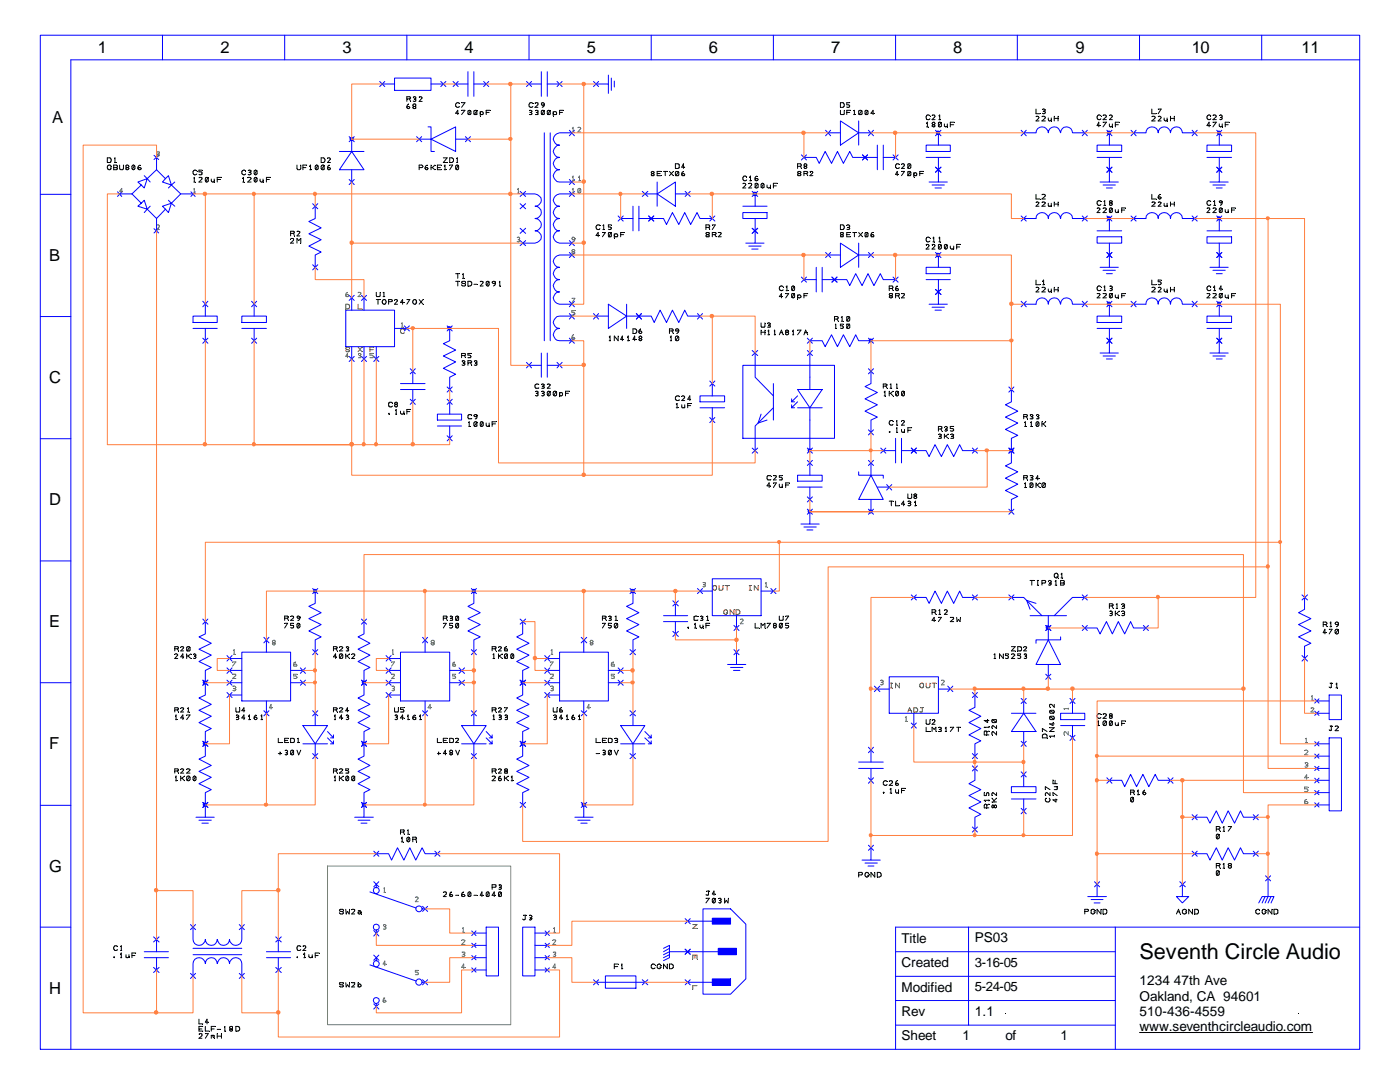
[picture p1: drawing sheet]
<svg xmlns="http://www.w3.org/2000/svg" width="279mm" height="216mm" viewBox="0 0 279 216" stroke-linecap="round" stroke-linejoin="round" font-family="sans-serif">
<defs><g id="words">
<text font-size="4.3" x="227.4" y="191.4">Seventh Circle Audio</text>
<g font-size="3.3">
<text x="19.6" y="10.6">1</text>
<text x="44" y="10.6">2</text>
<text x="68.3" y="10.6">3</text>
<text x="92.7" y="10.6">4</text>
<text x="117.1" y="10.6">5</text>
<text x="141.5" y="10.6">6</text>
<text x="165.9" y="10.6">7</text>
<text x="190.2" y="10.6">8</text>
<text x="214.6" y="10.6">9</text>
<text x="237.8" y="10.6">10</text>
<text x="259.8" y="10.6">11</text>
<text x="10.4" y="24.6">A</text>
<text x="9.8" y="52">B</text>
<text x="9.8" y="76.4">C</text>
<text x="9.8" y="100.8">D</text>
<text x="9.8" y="125.1">E</text>
<text x="9.8" y="149.5">F</text>
<text x="9.8" y="173.9">G</text>
<text x="9.8" y="198.3">H</text>
</g>
<g font-size="2.7">
<text x="179.9" y="188.1">Title</text>
<text x="194.6" y="188">PS03</text>
<text x="179.9" y="193">Created</text>
<text x="179.9" y="197.9">Modified</text>
<text x="227.4" y="196.6">1234</text>
<text x="234.3" y="196.6">47th Ave</text>
<text x="179.9" y="202.7">Rev</text>
<text x="194.6" y="202.7">1.1</text>
<text x="227.4" y="199.6">Oakland, CA 94601</text>
<text x="227.4" y="202.7">510-436-4559</text>
<text x="179.9" y="207.6">Sheet</text>
<text x="192.1" y="207.6">1</text>
<text x="200.7" y="207.6">of</text>
<text x="211.7" y="207.6">1</text>
<text x="227.4" y="205.7">www.seventhcircleaudio.com</text>
</g>
<g font-size="2.6">
<text x="194.6" y="192.9">3-16-05</text>
<text x="194.6" y="197.8">5-24-05</text>
</g>
</g></defs>
<path d="M65.4 172.8h36.5v31.7h-36.5z" fill="none" stroke="#808080" stroke-width=".2"/>
<g fill="none" stroke="#000" stroke-width=".2">
<path d="M167.7 20.5h.5l.2 .2 .1 .5-.3 .2h-.5zM167.7 22l.1 .9h.6l.1-.9M169 22.4h.6M169.6 20.5h-.6v.4h.3l.3 .3-.3 .2-.3-.1M169.8 22h-.8v.9M170.3 22.9h.3M170.3 22.1l.2-.1v.9M172 22.1v.8h-.6M172 22.1l-.4-.1-.2 .2v.7M172 22.1l-.6 .8M173.1 22.1v.8h-.4M173.1 22.1l-.3-.1-.2 .2 .1 .7"/>
<path d="M173.1 22.1l-.4 .8M174.4 22.6h-.6l.4-.6v.9M221.4 120.9h.5M221.5 122h.4l.1 .2-.3 .2M221.6 122.4h.3l.1 .2-.3 .3-.2-.1M221.9 120.9l.3-.2-.1-.1-.7-.1v.9M221.9 120.9l.3 .5M222.6 122.4h.2M222.6 121.9v1M222.8 121.4h.2M222.8 120.6l.1-.1v.9M222.8 122.4l.6 .5"/>
<path d="M223.4 121.9l-.6 .5M223.9 120.6a.36 .36 0 0 1 .6 .1l-.3 .2M223.9 122a.36 .36 0 0 1 .6 .2l-.3 .2M224 120.9h.2M224 122.4h.4l.1 .2a.36 .36 0 0 1-.6 .2M224.2 120.9l.3 .3a.36 .36 0 0 1-.6 .1M264.1 124.6h.5M264.6 124.6l.2-.2v-.2l-.7-.1v1M264.6 124.6l.2 .5M264.7 126.2h-.6l.3-.6v.9M265.3 125.6h.6l-.6 .9M265.4 125.1h.3"/>
<path d="M265.4 124.3l.2-.2v1M267 125.6l.1 .6a.36 .36 0 0 1-.6 .2M267 125.6a.36 .36 0 0 0-.6 .2l.1 .6M267 125.6l-.5 .8M267.1 124.4a.6 .6 0 0 1-.4 .7M55.5 150.4h.7M55.9 150v.6M56.9 149.8h.4l.1 .1-.3 .3M57.1 150.2h.1M57.1 150.2l.3 .3-.3 .1-.2-.1M58.6 149.8v.7h-.5M58.6 149.8a.36 .36 0 0 0-.6 .1l.1 .6"/>
<path d="M58.6 149.8l-.5 .7M59.3 149.7l.3 .9 .4-.9M87.3 150.4h.6M87.5 150v.6M89.1 150.4h-.6l.4-.7v.9M89.9 150.2l-.2 .3 .2 .1 .4-.1-.2-.3M89.9 150.2h.2M89.9 150.2l-.2-.3 .2-.2 .4 .1v.1l-.2 .3M90.9 149.7l.5 .9 .3-.9M119 150.4h.5M120.3 149.8h.4l.1 .1-.2 .3M120.4 150.2h.2"/>
<path d="M120.6 150.2l.2 .3-.2 .1-.3-.1M121.9 149.8l.1 .7-.2 .1-.3-.1M121.9 149.8h-.4v.7M121.9 149.8l-.4 .7M122.6 149.7l.4 .9 .4-.9M196.4 158.2v.6h.4v-.4l.3-.2 .3 .2-.1 .4M196.9 146l-.1-.1h-.3l-.1 .7h1M196.9 146v.6M197.1 143.6v.6l-.7-.4h1M197.4 145.9l-.5 .1M197.4 144.9v.3M197.4 159.6v.3"/>
<path d="M197.4 145.1h-1l.2 .1M197.4 159.7h-1l.2 .2M198 159.3l.4 .5M198 143.6h.8v.5M198 143.6v.3l.1 .3 .7-.1M198 143.6l.8 .5M198.4 159.8v.2M198.9 144.8v.6l-.8-.6-.1 .2v.4M198.9 146v.6l-.8-.6-.1 .2v.4M198.9 158.2v.6l-.8-.6-.1 .2v.4M198.9 159.3l-.5 .5M196.9 160.7l-.2-.3-.2 .1-.1 .7h1"/>
<path d="M196.9 160.7v.5M197.4 160.4l-.5 .3M198 160h.9M198.4 160.9l.2-.3 .3 .3v.1l-.3 .2-.2-.2M198.4 160.9l-.3-.3-.1 .3 .1 .3 .3-.2M198.4 160.9v.1"/>
<circle cx="266.8" cy="124.3" r=".31"/>
</g>
<g fill="#000">
<path d="M167.7 21.4l.1 .1zM168.5 22l.1 .1zM169 22.4l.1 .1zM169.6 20.5l.1 .1zM169.8 22v.1zM170.3 22.1l.1 .1zM170.6 22.9h.1zM172 22.1v.1zM173.1 22.1l.1 .1zM174.4 22.6l.1 .1zM221.4 120.9l.1 .1zM221.5 122l.1 .1z"/>
<path d="M221.6 122.4l.1 .1zM222.2 121.4v.1zM222.6 121.9l.1 .1zM222.8 120.6v.1zM223 121.4l.1 .1zM223.4 121.9v.1zM223.9 122v.1zM224 120.9l.1 .1zM224 122.4l.1 .1zM264.1 124.6l.1 .1zM264.7 126.2l.1 .1zM264.8 125.1h.1z"/>
<path d="M265.4 124.3l.1 .1zM265.7 125.1h.1zM267 125.6l.1 .1zM267.1 124.4l.1 .1zM55.9 150l.1 .1zM56.2 150.4l.1 .1zM56.9 149.8l.1 .1zM57.1 150.2v.1zM58.6 149.8l.1 .1zM60 149.7l.1 .1zM87.5 150l.1 .1zM87.9 150.4l.1 .1z"/>
<path d="M89.1 150.4l.1 .1zM90.1 150.2l.1 .1zM91.7 149.7l.1 .1zM119.5 150.4l.1 .1zM120.3 149.8l.1 .1zM120.4 150.2l.1 .1zM121.9 149.8l.1 .1zM123.4 149.7v.1zM196.4 158.2h.1zM196.6 145.2l.1 .1zM196.6 159.9h.1zM196.9 146.6l.1 .1z"/>
<path d="M197.1 143.6l.1 .1zM197.4 145.9v.1zM197.4 144.9v.1zM197.4 159.6v.1zM198 146.6l.1 .1zM198 145.4l.1 .1zM198 143.6l.1 .1zM198 158.8h.1zM198.9 159.3h.1zM196.9 161.2l.1 .1zM197.4 160.4v.1zM198 160v.1z"/>
<path d="M198.4 160.9l.1 .1z"/>
</g>
<g fill="none" stroke="#00f" stroke-width=".2">
<path d="M103.8 38.2l1.1 1M104.9 38.2l-1.1 1M164.8 26l1 1.1M165.3 26.5h2.4M165.8 26l-1 1.1M167.7 24.1l3.7 2.4-3.7 2.5zM171.4 24.1v4.9M171.4 26.5h2.4M173.3 26l1 1.1M174.3 26l-1 1.1M259.8 118.7l1.1 1M260.3 119.2v2.4l-1.1 .7 2.4 1.1-2.4 1.2 2.4 1.3-2.4 1.2 2.4 1.3-1.3 .5v2.5"/>
<path d="M260.9 118.7l-1.1 1M194.1 138.2l1 1M194.6 138.7v2.4l-1.2 .6 2.3 1.2-2.3 1.3 2.3 1.2-2.3 1.2 2.3 1.2-1.1 .6v2.5M195.1 138.2l-1 1M216 124.8l1 1M216.5 125.3h2.4l.6 1.2 1.3-2.5 1.2 2.5 1.2-2.5 1.3 2.5 1.1-2.5 .6 1.3h2.5M217 124.8l-1 1M228.2 124.8l1 1M229.2 124.8l-1 1M259.8 130.8l1.1 1.1M260.9 130.8l-1.1 1.1M194.1 150.4l1 1"/>
<path d="M194.1 152.8l1 1M194.6 153.3v2.4l-1.2 .7 2.3 1.2-2.3 1.2 2.3 1.2-2.3 1.2 2.3 1.3-1.1 .6v2.4M195.1 150.4l-1 1M195.1 152.8l-1 1M194.1 165l1 1M195.1 165l-1 1"/>
</g>
<path d="M103.3 38.5h.2" fill="none" stroke="#408080" stroke-width=".2"/>
<path d="M103.5 38.5l.1 .1z" fill="#408080"/>
<path d="M103.3 37.8l.2-.2v.9" fill="none" stroke="#408080" stroke-width=".2"/>
<path d="M103.3 37.8h.1z" fill="#408080"/>
<path d="M103.8 40.6l1.1 1.1M104.9 40.6l-1.1 1.1M113.6 62.6l1 1.1M114.6 62.6l-1 1.1" fill="none" stroke="#00f" stroke-width=".2"/>
<path d="M114.7 62h-.6v.3h.4l.2 .3-.2 .3-.4-.1" fill="none" stroke="#408080" stroke-width=".2"/>
<path d="M114.7 62l.1 .1z" fill="#408080"/>
<path d="M113.6 67.5l1 1M114.6 67.5l-1 1" fill="none" stroke="#00f" stroke-width=".2"/>
<path d="M114.3 67.3l.3 .1 .1 .2-.4 .1-.2-.1zM114.5 66.8l-.3 .3-.1 .5" fill="none" stroke="#408080" stroke-width=".2"/>
<path d="M114.5 66.8l.1 .1z" fill="#408080"/>
<path d="M103.8 48l1.1 1M104.9 48l-1.1 1" fill="none" stroke="#00f" stroke-width=".2"/>
<path d="M103.4 47.8h.2v.4h-.4" fill="none" stroke="#408080" stroke-width=".2"/>
<path d="M103.4 47.8l.1 .1z" fill="#408080"/>
<path d="M103.2 47.4h.4l.1 .2-.2 .2" fill="none" stroke="#408080" stroke-width=".2"/>
<path d="M103.2 47.4l.1 .1z" fill="#408080"/>
<path d="M103.8 45.6l1.1 1M104.9 45.6l-1.1 1M113.6 60.1l1 1.1M114.6 60.1l-1 1.1" fill="none" stroke="#00f" stroke-width=".2"/>
<path d="M114.1 59.5h.6l-.6 1" fill="none" stroke="#408080" stroke-width=".2"/>
<path d="M114.1 59.5l.1 .1z" fill="#408080"/>
<path d="M113.6 50.4l1 1M114.6 50.4l-1 1" fill="none" stroke="#00f" stroke-width=".2"/>
<path d="M114.3 50.2h.2M114.3 50.2l-.2-.2 .2-.2 .3 .1 .1 .1-.2 .2M114.3 50.2l-.2 .3 .2 .2 .3-.1 .1-.1-.2-.3" fill="none" stroke="#408080" stroke-width=".2"/>
<path d="M114.5 50.2l.1 .1z" fill="#408080"/>
<path d="M113.6 48l1 1M114.6 48l-1 1" fill="none" stroke="#00f" stroke-width=".2"/>
<g fill="none" stroke="#408080" stroke-width=".2">
<path d="M114.7 47.6a.6 .6 0 0 1-.4 .7"/>
<circle cx="114.4" cy="47.6" r=".28"/>
</g>
<path d="M114.7 47.6l.1 .1z" fill="#408080"/>
<path d="M113.6 38.2l1 1M114.6 38.2l-1 1" fill="none" stroke="#00f" stroke-width=".2"/>
<path d="M114.2 38.5h.4" fill="none" stroke="#408080" stroke-width=".2"/>
<path d="M114.6 38.5v.1z" fill="#408080"/>
<path d="M114.2 37.8l.2-.2v.9" fill="none" stroke="#408080" stroke-width=".2"/>
<path d="M114.2 37.8h.1z" fill="#408080"/>
<path d="M115.8 37.7v.7h-.4M115.8 37.7h-.4v.7M115.8 37.7l-.4 .7" fill="none" stroke="#408080" stroke-width=".2"/>
<path d="M115.8 37.7l.1 .1z" fill="#408080"/>
<path d="M113.6 35.8l1 1M114.6 35.8l-1 1" fill="none" stroke="#00f" stroke-width=".2"/>
<path d="M114.2 36.1h.4" fill="none" stroke="#408080" stroke-width=".2"/>
<path d="M114.6 36.1v.1z" fill="#408080"/>
<path d="M114.2 35.3l.2-.2v1" fill="none" stroke="#408080" stroke-width=".2"/>
<path d="M114.2 35.3l.1 .1z" fill="#408080"/>
<path d="M115.5 36.1h.2" fill="none" stroke="#408080" stroke-width=".2"/>
<path d="M115.7 36.1l.1 .1z" fill="#408080"/>
<path d="M115.5 35.3l.2-.2v1" fill="none" stroke="#408080" stroke-width=".2"/>
<path d="M115.5 35.3l.1 .1z" fill="#408080"/>
<path d="M113.6 26l1 1.1M114.6 26l-1 1.1" fill="none" stroke="#00f" stroke-width=".2"/>
<path d="M114.2 26.3h.4" fill="none" stroke="#408080" stroke-width=".2"/>
<path d="M114.6 26.3v.1z" fill="#408080"/>
<path d="M114.2 25.6l.2-.2v.9" fill="none" stroke="#408080" stroke-width=".2"/>
<path d="M114.2 25.6l.1 .1z" fill="#408080"/>
<path d="M115.3 25.5a.36 .36 0 0 1 .6 .2l-.6 .6h.6" fill="none" stroke="#408080" stroke-width=".2"/>
<path d="M115.3 25.5l.1 .1z" fill="#408080"/>
<g fill="none" stroke="#00f" stroke-width=".2">
<path d="M104.3 38.7h2.5a1.38 1.38 0 0 1 1.1 1.7l-.6 .7h-.5a1.23 1.23 0 0 1 1.2 1.3 1.23 1.23 0 0 1-1.2 1.2 1.23 1.23 0 0 1 1.2 1.2 1.23 1.23 0 0 1-1.2 1.3 1.23 1.23 0 0 1 1.2 1.2 1.23 1.23 0 0 1-1.2 1.2h-2.5M108.6 26.5v41.5M109.8 26.5v41.5M114.1 26.5h-2.4a1.23 1.23 0 0 0-1.3 1.2 1.23 1.23 0 0 0 1.3 1.3 1.23 1.23 0 0 0-1.3 1.2 1.23 1.23 0 0 0 1.3 1.2 1.23 1.23 0 0 0-1.3 1.2 1.23 1.23 0 0 0 1.3 1.3 1.23 1.23 0 0 0-1.3 1.2 1.23 1.23 0 0 0 1.3 1.2h2.4M114.1 38.7h-2.4a1.23 1.23 0 0 0-1.3 1.2 1.23 1.23 0 0 0 1.3 1.2 1.23 1.23 0 0 0-1.3 1.3 1.23 1.23 0 0 0 1.3 1.2 1.23 1.23 0 0 0-1.3 1.2 1.23 1.23 0 0 0 1.3 1.3 1.23 1.23 0 0 0-1.3 1.2 1.23 1.23 0 0 0 1.3 1.2h2.4M184.8 29h4.9v1.2h-4.9zM184.8 31.4h4.9M186.7 26l1.1 1.1M186.7 33.4l1.1 1M187.3 26.5v2.5M187.3 31.4v2.5M187.8 26l-1.1 1.1"/>
<path d="M187.8 33.4l-1.1 1M114.1 50.9h-2.4a1.23 1.23 0 0 0-1.3 1.2 1.23 1.23 0 0 0 1.3 1.2 1.23 1.23 0 0 0-1.3 1.3 1.23 1.23 0 0 0 1.3 1.2 1.23 1.23 0 0 0-1.3 1.2 1.23 1.23 0 0 0 1.3 1.3 1.23 1.23 0 0 0-1.3 1.2 1.23 1.23 0 0 0 1.3 1.2h2.4M184.8 53.3h4.9v1.3h-4.9zM184.8 55.8h4.9M186.7 50.4l1.1 1M186.7 57.7l1.1 1.1M187.3 50.9v2.4M187.3 55.8v2.5M187.8 50.4l-1.1 1M187.8 57.7l-1.1 1.1M114.1 63.1h-2.4a1.23 1.23 0 0 0-1.3 1.2 1.23 1.23 0 0 0 1.3 1.2 1.23 1.23 0 0 0-1.3 1.3 1.23 1.23 0 0 0 1.3 1.2h2.4M174.5 136.9l1.1 1.1"/>
<path d="M175.6 136.9l-1.1 1.1M28.8 191.1h4.8M28.8 189.9h4.8M30.6 193l1.1 1.1M30.6 186.9l1.1 1.1M31.2 187.5v2.4M31.2 191.1v2.4M31.7 193l-1.1 1.1M31.7 186.9l-1.1 1.1"/>
</g>
<g fill="none" stroke="#000" stroke-width=".2">
<path d="M184.9 25.3h.4M184.9 24.6l.2-.2v.9M185.6 23.1l-.1-.1a.45 .45 0 0 0-.6 .1 .45 .45 0 0 0 .1 .7 .45 .45 0 0 0 .6-.1M186 23l.4-.1 .2 .3-.6 .7h.6M186.3 24.9l-.3 .2 .3 .2 .3-.2-.2-.2M186.3 24.9h.1M186.3 24.9l-.3-.3 .3-.2h.1l.2 .2-.2 .3M187.4 23.1l.1-.2v1M187.4 23.9h.3M187.8 24.5l.1 .6-.3 .2-.3-.1M187.8 24.5h-.5v.7M187.8 24.5l-.5 .7"/>
<path d="M188.5 24.7l.1 .5 .2 .1 .3-.2M189.1 24.7v.6M189.7 24.9h.6M190.4 24.4h-.7v.9M90.9 54.6h.8M90.9 56.1h.8M91.4 54.6v.9M91.4 56.1v1M92.3 55.5h.3M92.3 54.8l.2-.2v.9M92.9 56.3l-.2-.2-.6 .2 .3 .3h.5v.4l-.5 .1-.3-.3M93.4 56.1h.4l.3 .3-.1 .6-.6 .1z"/>
<path d="M94.6 56.7h.6M95.8 56.2l.4-.1 .2 .2-.6 .8h.6M97.1 56.2l.4-.1 .1 .2v.5l-.1 .3-.4-.1-.1-.2zM97.5 56.2l-.4 .8M98.2 56.3l.3-.2 .4 .2a.35 .35 0 0 1-.3 .3 .35 .35 0 0 1-.4-.3zM98.9 56.3a.63 .63 0 0 1-.4 .8M99.7 57.1h.2M99.7 56.3v-.2v1M184.8 48.9l.4-.1 .2 .2-.6 .7h.6M185.6 47.5l-.1-.1a.45 .45 0 0 0-.6 .1 .45 .45 0 0 0 .1 .6 .45 .45 0 0 0 .6 0M186 48.9l.4-.1 .2 .2-.6 .7h.6M186.2 47.5l.2-.2v1"/>
<path d="M186.2 48.3h.3M187.4 48.3h.3M187.4 47.5l.1-.2v1M187.8 48.9l.1 .5a.36 .36 0 0 1-.6 .2M187.8 48.9h-.5v.7M187.8 48.9l-.5 .7M189 48.9v.7h-.4M189 48.9h-.4v.7M189 48.9l-.4 .7M189.7 49.1v.3a.35 .35 0 0 0 .3 .3 .35 .35 0 0 0 .3-.3M190.3 49.1v.6M190.9 49.3h.6"/>
<path d="M191.7 48.8h-.8v.9M22.8 190.9v.2zM23.5 188.9a.45 .45 0 0 0-.7 0 .45 .45 0 0 0 0 .6 .45 .45 0 0 0 .7 0M24 188.9l.2-.2v1M24 189.7h.3M24 190.3l.2-.1v.9M24 191.1h.3M25.1 190.5v.5a.36 .36 0 0 0 .6-.2M25.7 190.5v.6M26.3 190.7h.6M27.1 190.2h-.8v.9"/>
</g>
<g fill="#000">
<path d="M184.9 24.6h.1zM185.3 25.3v.1zM185.6 23.1l.1 .1zM186 23l.1 .1zM186.4 24.9l.1 .1zM187.4 23.1l.1 .1zM187.7 23.9l.1 .1zM187.8 24.5l.1 .1zM189.1 25.1v.1zM189.1 25.3v.1zM189.7 24.9v.1zM190.4 24.4l.1 .1z"/>
<path d="M91.4 54.6v.1zM91.4 56.1v.1zM91.7 54.6l.1 .1zM91.7 56.1l.1 .1zM92.3 54.8l.1 .1zM92.6 55.5l.1 .1zM92.9 56.3l.1 .1zM93.4 57.1l.1 .1zM95.2 56.7v.1zM95.8 56.2l.1 .1zM97.5 56.2l.1 .1zM98.9 56.3l.1 .1z"/>
<path d="M99.7 56.3v.1zM99.9 57.1l.1 .1zM184.8 48.9h.1zM185.6 47.5l.1 .1zM186 48.9h.1zM186.2 47.5l.1 .1zM186.5 48.3h.1zM187.4 47.5l.1 .1zM187.7 48.3h.1zM187.8 48.9h.1zM189 48.9h.1zM190.3 49.4l.1 .1z"/>
<path d="M190.3 49.7l.1 .1zM190.9 49.3l.1 .1zM191.7 48.8l.1 .1zM22.8 191.1l.1 .1zM23.5 188.9v.1zM24 188.9l.1 .1zM24 190.3l.1 .1zM24.3 189.7h.1zM24.3 191.1l.1 .1zM25.7 190.8l.1 .1zM25.7 191.1l.1 .1zM26.3 190.7l.1 .1z"/>
<path d="M27.1 190.2h.1z"/>
</g>
<g fill="#00f" stroke="#00f" stroke-width=".2">
<circle cx="187.2" cy="50.9" r=".35"/>
<circle cx="187.2" cy="26.5" r=".35"/>
</g>
<path d="M177.7 137.2h.4" fill="none" stroke="#808000" stroke-width=".2"/>
<path d="M178.1 137.2v.1z" fill="#808000"/>
<path d="M177.9 136.3v.9" fill="none" stroke="#808000" stroke-width=".2"/>
<path d="M177.9 136.3l.1 .1z" fill="#808000"/>
<path d="M177.7 136.3h.4" fill="none" stroke="#808000" stroke-width=".2"/>
<path d="M178.1 136.3v.1z" fill="#808000"/>
<path d="M179.5 136.3v.9l-.8-.9v.9" fill="none" stroke="#808000" stroke-width=".2"/>
<path d="M179.5 136.3l.1 .1z" fill="#808000"/>
<path d="M175.9 136.1l.3 .1 .1 .2-.3 .3-.2-.1" fill="none" stroke="#408080" stroke-width=".2"/>
<path d="M175.9 136.1v.1z" fill="#408080"/>
<path d="M175.8 135.8h.4l.1 .2-.3 .1" fill="none" stroke="#408080" stroke-width=".2"/>
<path d="M175.8 135.8l.1 .1z" fill="#408080"/>
<path d="M189.1 136.9l1.1 1.1M190.2 136.9l-1.1 1.1" fill="none" stroke="#00f" stroke-width=".2"/>
<circle cx="184" cy="136.8" r=".44" fill="none" stroke="#808000" stroke-width=".2"/>
<path d="M183.6 136.9v.1z" fill="#808000"/>
<path d="M184.8 136.3v.7l.2 .2h.5l.1-.9" fill="none" stroke="#808000" stroke-width=".2"/>
<path d="M185.6 136.3l.1 .1z" fill="#808000"/>
<path d="M186.4 136.3v.9" fill="none" stroke="#808000" stroke-width=".2"/>
<path d="M186.4 136.3l.1 .1z" fill="#808000"/>
<path d="M186 136.3h.8" fill="none" stroke="#808000" stroke-width=".2"/>
<path d="M186.8 136.3l.1 .1z" fill="#808000"/>
<path d="M187.9 135.8l.3-.1 .3 .3-.6 .7h.6" fill="none" stroke="#408080" stroke-width=".2"/>
<path d="M187.9 135.8l.1 .1z" fill="#408080"/>
<path d="M181.9 144.3l1 1M182.9 144.3l-1 1" fill="none" stroke="#00f" stroke-width=".2"/>
<path d="M181.2 142.1l.3-.9 .4 .9" fill="none" stroke="#808000" stroke-width=".2"/>
<path d="M181.9 142.1l.1 .1z" fill="#808000"/>
<path d="M181.3 141.7h.5" fill="none" stroke="#808000" stroke-width=".2"/>
<path d="M181.8 141.7l.1 .1z" fill="#808000"/>
<path d="M182.4 141.2h.4l.3 .3-.1 .6h-.6z" fill="none" stroke="#808000" stroke-width=".2"/>
<path d="M182.4 142.1l.1 .1z" fill="#808000"/>
<path d="M184.2 141.2h-.1v.8h-.5" fill="none" stroke="#808000" stroke-width=".2"/>
<path d="M184.2 141.2l.1 .1z" fill="#808000"/>
<path d="M183.7 141.2h.4" fill="none" stroke="#808000" stroke-width=".2"/>
<path d="M183.7 141.2l.1 .1z" fill="#808000"/>
<path d="M180.7 143.9h.3" fill="none" stroke="#408080" stroke-width=".2"/>
<path d="M181 143.9l.1 .1z" fill="#408080"/>
<path d="M180.7 143.2l.1-.2v.9" fill="none" stroke="#408080" stroke-width=".2"/>
<path d="M180.7 143.2l.1 .1z" fill="#408080"/>
<path d="M175.1 137.5h2.4M177.5 135h9.8v7.3h-9.8zM187.3 137.5h2.4M182.4 142.3v2.5M108.8 185.8l.8 .9M109.6 185.8l-.8 .9" fill="none" stroke="#00f" stroke-width=".2"/>
<path d="M184.8 143.6v.8l.2 .1 .6-.1v-.8M184.8 145.1v.9h.8M186 143.7l.4-.1 .2 .2-.6 .7h.6M186 146v-.9l.4 .4 .4-.4v.9M187.3 145.2h.5v.3h-.2M187.5 145.5h.1M187.6 145.5l.3 .3-.1 .2h-.5M188.6 146h.3M188.6 145.3l.2-.2v.9M189.7 145.1h.6l-.6 .9M190.9 145.1h.8M191.3 145.1v.9" fill="none" stroke="#000" stroke-width=".2"/>
<path d="M185.6 143.6l.1 .1zM185.6 146h.1zM186 143.7l.1 .1zM186.8 146h.1zM187.3 145.2l.1 .1zM187.5 145.5v.1zM188.6 145.3l.1 .1zM188.9 146h.1zM189.7 145.1v.1zM191.3 145.1v.1zM191.7 145.1l.1 .1z" fill="#000"/>
<path d="M110.5 186h.2" fill="none" stroke="#408080" stroke-width=".2"/>
<path d="M110.7 186l.1 .1z" fill="#408080"/>
<path d="M110.5 185.3l.2-.2v.9" fill="none" stroke="#408080" stroke-width=".2"/>
<path d="M110.5 185.3h.1z" fill="#408080"/>
<path d="M108.8 188.2l.8 .9M109.6 188.2l-.8 .9" fill="none" stroke="#00f" stroke-width=".2"/>
<path d="M110.3 187.6l.4-.1 .2 .2-.6 .8h.6" fill="none" stroke="#408080" stroke-width=".2"/>
<path d="M110.3 187.6l.1 .1z" fill="#408080"/>
<path d="M108.8 190.7l.8 .8M109.6 190.7l-.8 .8" fill="none" stroke="#00f" stroke-width=".2"/>
<path d="M110.6 190.4h.1l.2 .3-.2 .1h-.3" fill="none" stroke="#408080" stroke-width=".2"/>
<path d="M110.6 190.4l.1 .1z" fill="#408080"/>
<path d="M110.4 190h.4l.1 .2-.2 .2" fill="none" stroke="#408080" stroke-width=".2"/>
<path d="M110.4 190l.1 .1z" fill="#408080"/>
<path d="M108.8 193.1l.8 .9M109.6 193.1l-.8 .9" fill="none" stroke="#00f" stroke-width=".2"/>
<path d="M110.9 193h-.6l.4-.6v.9" fill="none" stroke="#408080" stroke-width=".2"/>
<path d="M110.9 193l.1 .1z" fill="#408080"/>
<path d="M94.1 185.8l.9 .9M95 185.8l-.9 .9M104.3 185h2.5v9.7h-2.5zM106.8 186.2h2.4M106.8 188.6h2.4M106.8 191.1h2.4M106.8 193.5h2.4" fill="none" stroke="#00f" stroke-width=".2"/>
<path d="M104.5 182.6h.5M104.8 182.6v.8l-.2 .2-.3-.2M105.7 182.7h.4l.1 .2-.3 .2M105.7 183.1h.2M105.9 183.1l.3 .2-.1 .2h-.4" fill="none" stroke="#000" stroke-width=".2"/>
<path d="M104.5 182.6l.1 .1zM105 182.6l.1 .1zM105.7 182.7v.1zM105.7 183.1l.1 .1z" fill="#000"/>
<path d="M92.3 186h.3" fill="none" stroke="#408080" stroke-width=".2"/>
<path d="M92.6 186l.1 .1z" fill="#408080"/>
<path d="M92.3 185.3l.2-.2v.9" fill="none" stroke="#408080" stroke-width=".2"/>
<path d="M92.3 185.3h.1z" fill="#408080"/>
<path d="M94.1 188.2l.9 .9M95 188.2l-.9 .9" fill="none" stroke="#00f" stroke-width=".2"/>
<path d="M92.1 187.6l.4-.1 .3 .2-.7 .8h.7" fill="none" stroke="#408080" stroke-width=".2"/>
<path d="M92.1 187.6l.1 .1z" fill="#408080"/>
<path d="M94.1 190.7l.9 .8M95 190.7l-.9 .8" fill="none" stroke="#00f" stroke-width=".2"/>
<path d="M92.4 190.4l.3 .1 .1 .2-.3 .1h-.3" fill="none" stroke="#408080" stroke-width=".2"/>
<path d="M92.4 190.4l.1 .1z" fill="#408080"/>
<path d="M92.2 190h.5l.1 .2-.3 .2" fill="none" stroke="#408080" stroke-width=".2"/>
<path d="M92.2 190l.1 .1z" fill="#408080"/>
<path d="M94.1 193.1l.9 .9M95 193.1l-.9 .9" fill="none" stroke="#00f" stroke-width=".2"/>
<path d="M92.8 193h-.7l.4-.6v.9" fill="none" stroke="#408080" stroke-width=".2"/>
<path d="M92.8 193l.1 .1z" fill="#408080"/>
<path d="M262.4 148l.8 .8M263.2 148l-.8 .8M94.6 186.2h2.4M94.6 188.6h2.4M94.6 191.1h2.4M94.6 193.5h2.4M97 185h2.5v9.7h-2.5z" fill="none" stroke="#00f" stroke-width=".2"/>
<g fill="none" stroke="#000" stroke-width=".2">
<path d="M88.5 178.1h.6v.3l-.6 .5h.6M89.9 178.5l.4 .1v.1l-.4 .2-.2-.2zM90.1 178l-.3 .2-.1 .5M90.9 178.6h.6M92.2 178.6a.36 .36 0 0 1 .6 .1l-.4 .2-.3-.2zM92.5 178a.63 .63 0 0 0-.4 .7M93.9 178.1l.1 .6-.3 .2-.2-.1M93.9 178.1h-.4v.7M93.9 178.1l-.4 .7M94.6 178.6h.6M96.4 178.6h-.6l.4-.6v.9M97.5 178.1l.1 .6-.1 .2-.4-.1"/>
<path d="M97.5 178.1h-.4v.7M97.5 178.1l-.4 .7M98.2 177h.8v-.4l-.8-.1v1M98.9 178.6h-.7l.4-.6v.9M99.6 176.6h.4l.1 .2-.3 .2M99.6 178.1l.2-.1 .3 .2v.5l-.3 .2-.3-.2zM99.7 177h.1M99.8 177l.3 .2-.1 .2h-.4M100 178.1l-.4 .7"/>
</g>
<g fill="#000">
<path d="M88.5 178.1h.1zM90.1 178l.1 .1zM91.5 178.6l.1 .1zM92.5 178l.1 .1zM93.9 178.1h.1zM95.2 178.6v.1zM96.4 178.6l.1 .1zM97.5 178.1h.1zM98.2 177l.1 .1zM98.9 178.6l.1 .1zM99.6 176.6l.1 .1zM99.7 177v.1z"/>
<path d="M100 178.1h.1z"/>
</g>
<path d="M260.5 148.2h.4" fill="none" stroke="#408080" stroke-width=".2"/>
<path d="M260.9 148.2v.1z" fill="#408080"/>
<path d="M260.5 147.4l.2-.1v.9" fill="none" stroke="#408080" stroke-width=".2"/>
<path d="M260.5 147.4l.1 .1z" fill="#408080"/>
<path d="M262.4 150.5l.8 .8M263.2 150.5l-.8 .8" fill="none" stroke="#00f" stroke-width=".2"/>
<path d="M260.3 149.8l.5-.1 .2 .2-.7 .7h.7" fill="none" stroke="#408080" stroke-width=".2"/>
<path d="M260.3 149.8l.1 .1z" fill="#408080"/>
<path d="M262.4 152.9l.8 .9M263.2 152.9l-.8 .9" fill="none" stroke="#00f" stroke-width=".2"/>
<path d="M260.6 152.7l.4 .1a.36 .36 0 0 1-.6 .2" fill="none" stroke="#408080" stroke-width=".2"/>
<path d="M260.6 152.7h.1z" fill="#408080"/>
<path d="M260.4 152.2a.36 .36 0 0 1 .6 .2l-.2 .3" fill="none" stroke="#408080" stroke-width=".2"/>
<path d="M260.4 152.2l.1 .1z" fill="#408080"/>
<path d="M262.4 155.3l.8 .9M263.2 155.3l-.8 .9" fill="none" stroke="#00f" stroke-width=".2"/>
<path d="M261 155.2h-.7l.5-.6v.9" fill="none" stroke="#408080" stroke-width=".2"/>
<path d="M261 155.2l.1 .1z" fill="#408080"/>
<path d="M262.4 157.7l.8 .9M263.2 157.7l-.8 .9" fill="none" stroke="#00f" stroke-width=".2"/>
<path d="M261 157.1h-.7v.3h.5l.2 .2-.2 .4-.5-.1" fill="none" stroke="#408080" stroke-width=".2"/>
<path d="M261 157.1h.1z" fill="#408080"/>
<path d="M262.4 160.2l.8 .8M263.2 160.2l-.8 .8" fill="none" stroke="#00f" stroke-width=".2"/>
<path d="M260.8 159.5l-.4 .2-.1 .5M260.4 160a.36 .36 0 0 1 .6 .2l-.1 .2h-.5z" fill="none" stroke="#408080" stroke-width=".2"/>
<path d="M260.8 159.5l.1 .1z" fill="#408080"/>
<path d="M262.8 148.4h2.5M262.8 150.9h2.5M262.8 153.3h2.5M262.8 155.7h2.5M262.8 158.2h2.5M265.3 147.2h2.4v14.6h-2.4zM262.8 160.6h2.5M136.7 183.3l1.1 1M137.8 183.3l-1.1 1" fill="none" stroke="#00f" stroke-width=".2"/>
<path d="M265.4 144.9h.5M265.7 144.9v.8l-.2 .1-.2-.2M266.4 144.9h.5l.2 .2-.7 .7h.7" fill="none" stroke="#000" stroke-width=".2"/>
<path d="M265.4 144.9h.1zM266.4 144.9l.1 .1z" fill="#000"/>
<path d="M138.3 184.5h.8l-.8 .8h.8" fill="none" stroke="#808000" stroke-width=".2"/>
<path d="M139.1 185.3h.1z" fill="#808000"/>
<path d="M136.7 189.4l1.1 1M137.8 189.4l-1.1 1" fill="none" stroke="#00f" stroke-width=".2"/>
<path d="M138.3 190.6h.8v.7" fill="none" stroke="#808000" stroke-width=".2"/>
<path d="M139.1 191.3l.1 .1z" fill="#808000"/>
<path d="M138.7 190.6v.6" fill="none" stroke="#808000" stroke-width=".2"/>
<path d="M138.7 190.6l.1 .1z" fill="#808000"/>
<path d="M138.3 190.6v.7" fill="none" stroke="#808000" stroke-width=".2"/>
<path d="M138.3 191.3v.1z" fill="#808000"/>
<path d="M136.7 195.5l1.1 1M137.8 195.5l-1.1 1" fill="none" stroke="#00f" stroke-width=".2"/>
<path d="M139.1 196.7h-.8v.7" fill="none" stroke="#808000" stroke-width=".2"/>
<path d="M138.3 197.4v.1z" fill="#808000"/>
<path d="M142.2 183.2h3.6v1.2h-3.6z" fill="none" stroke="#00f" stroke-width=".2"/>
<path d="M142.2 183.2h3.6v1.2h-3.6z" fill-rule="evenodd" fill="#00f"/>
<path d="M143.3 189.2h3.7v1.3h-3.7z" fill="none" stroke="#00f" stroke-width=".2"/>
<path d="M143.3 189.2h3.7v1.3h-3.7z" fill-rule="evenodd" fill="#00f"/>
<path d="M142.2 195.3h3.6v1.3h-3.6z" fill="none" stroke="#00f" stroke-width=".2"/>
<path d="M142.2 195.3h3.6v1.3h-3.6z" fill-rule="evenodd" fill="#00f"/>
<path d="M262.4 139.4l.8 .9M263.2 139.4l-.8 .9M137.2 183.8h5M137.2 189.9h6.1M137.2 196h5M140.3 181.4h5.5l3 3v10.9l-3 3.1h-5.5z" fill="none" stroke="#00f" stroke-width=".2"/>
<path d="M140.9 179.2h.7l-.7 1M141.1 177.8h.5M141.4 177.8v.8h-.5M142.7 179.3h-.5v.8M142.7 179.3v.8h-.5M142.7 179.3l-.5 .8M142.7 178.4h-.5l.3-.6v.8M143.4 179.3h.4l.1 .2-.1 .2M143.6 179.7h.2M143.8 179.7l.1 .2-.1 .2h-.4M144.6 179.2v1l.3-.5 .4 .5 .1-1" fill="none" stroke="#000" stroke-width=".2"/>
<path d="M140.9 179.2l.1 .1zM141.1 177.8v.1zM141.6 177.8v.1zM142.7 179.3v.1zM142.7 178.4l.1 .1zM143.4 179.3l.1 .1zM143.6 179.7h.1zM145.4 179.2l.1 .1z" fill="#000"/>
<path d="M261.8 139.7h.2" fill="none" stroke="#408080" stroke-width=".2"/>
<path d="M262 139.7l.1 .1z" fill="#408080"/>
<path d="M261.8 138.9l.1-.1v.9" fill="none" stroke="#408080" stroke-width=".2"/>
<path d="M261.8 138.9l.1 .1z" fill="#408080"/>
<path d="M262.4 141.9l.8 .8M263.2 141.9l-.8 .8" fill="none" stroke="#00f" stroke-width=".2"/>
<path d="M261.6 141.3l.4-.1 .2 .2-.6 .7h.6" fill="none" stroke="#408080" stroke-width=".2"/>
<path d="M261.6 141.3l.1 .1z" fill="#408080"/>
<path d="M262.8 139.9h2.5M265.3 138.7h2.4v4.9h-2.4zM262.8 142.3h2.5M84.3 180.8l1 1.1M85.3 180.8l-1 1.1" fill="none" stroke="#00f" stroke-width=".2"/>
<path d="M265.4 136.3h.5M265.7 136.3v.9h-.2l-.2-.1M266.6 137.2h.4M266.6 136.5l.2-.2v.9" fill="none" stroke="#000" stroke-width=".2"/>
<path d="M265.4 136.3l.1 .1zM265.9 136.3v.1zM266.6 136.5l.1 .1zM267 137.2v.1z" fill="#000"/>
<path d="M82.9 179.1a.36 .36 0 0 1 .6 .1l-.6 .7h.6" fill="none" stroke="#408080" stroke-width=".2"/>
<path d="M82.9 179.1l.1 .1z" fill="#408080"/>
<path d="M74.6 175.9l1 1.1M75.6 175.9l-1 1.1" fill="none" stroke="#00f" stroke-width=".2"/>
<path d="M76.6 178.1h.3" fill="none" stroke="#408080" stroke-width=".2"/>
<path d="M76.9 178.1h.1z" fill="#408080"/>
<path d="M76.6 177.3l.1-.2v1" fill="none" stroke="#408080" stroke-width=".2"/>
<path d="M76.6 177.3l.1 .1z" fill="#408080"/>
<path d="M74.6 185.7l1 1.1M75.6 185.7l-1 1.1" fill="none" stroke="#00f" stroke-width=".2"/>
<path d="M76.6 184.9l.4 .1v.2l-.2 .2-.3-.1" fill="none" stroke="#408080" stroke-width=".2"/>
<path d="M76.6 184.9l.1 .1z" fill="#408080"/>
<path d="M76.5 184.6l.3-.1 .2 .2-.2 .2" fill="none" stroke="#408080" stroke-width=".2"/>
<path d="M76.5 184.6l.1 .1z" fill="#408080"/>
<path d="M73.8 178l9.3 3.2M75.1 176.4v.7h-.3a.63 .63 0 0 0-.2 .8 .63 .63 0 0 0 .8 .3 .62 .62 0 0 0 .3-.5 .62 .62 0 0 0-.3-.6h-.3M75.1 185.6a.6 .6 0 0 1-.6-.6 .6 .6 0 0 1 .6-.6 .6 .6 0 0 1 .6 .6l-.1 .3-.5 .3v.6M84.2 181.4a.63 .63 0 0 1-.8 .5 .63 .63 0 0 1-.3-.9 .66 .66 0 0 1 .7-.2 .66 .66 0 0 1 .4 .6h.6M84.3 195.5l1 1M85.3 195.5l-1 1" fill="none" stroke="#00f" stroke-width=".2"/>
<path d="M68.5 181.6l-.2-.2-.6 .2 .3 .3h.5v.4l-.5 .1-.3-.3M69 181.4l.1 1 .2-.5 .4 .5 .1-1M70.2 181.5h.6v.3l-.6 .6h.6M71.5 181.8h.5l.1 .6M72.1 182.1l-.3-.2-.3 .2 .1 .3 .5-.2" fill="none" stroke="#000" stroke-width=".2"/>
<path d="M68.5 181.6l.1 .1zM69.8 181.4v.1zM70.2 181.5l.1 .1zM72.1 182.1v.1zM72.1 182.4v.1z" fill="#000"/>
<path d="M83.5 193.6h-.6v.4h.3l.3 .2-.1 .3h-.5" fill="none" stroke="#408080" stroke-width=".2"/>
<path d="M83.5 193.6l.1 .1z" fill="#408080"/>
<path d="M74.6 190.6l1 1M75.6 190.6l-1 1" fill="none" stroke="#00f" stroke-width=".2"/>
<path d="M77 192.4h-.5l.3-.6v.9" fill="none" stroke="#408080" stroke-width=".2"/>
<path d="M77 192.4h.1z" fill="#408080"/>
<path d="M74.6 200.3l1 1M75.6 200.3l-1 1" fill="none" stroke="#00f" stroke-width=".2"/>
<path d="M76.6 199.6h.4v.2l-.4 .2-.1-.2zM76.8 199.1a.52 .52 0 0 0-.3 .7" fill="none" stroke="#408080" stroke-width=".2"/>
<path d="M76.8 199.1l.1 .1z" fill="#408080"/>
<path d="M38.1 38.3l.8 .9M38.9 38.3l-.8 .9M73.8 192.5l9.3 3.2M75.1 191.1v.6a.6 .6 0 0 0-.6 .6 .6 .6 0 0 0 .6 .6 .6 .6 0 0 0 .6-.6l-.1-.3-.5-.3M84.2 196a.63 .63 0 0 1-.7 .6 .63 .63 0 0 1-.5-.8 .63 .63 0 0 1 .9-.4l.3 .6h.6M75.1 200.2a.6 .6 0 0 1-.6-.6 .6 .6 0 0 1 .6-.6 .6 .6 0 0 1 .6 .6l-.1 .3-.5 .3v.6" fill="none" stroke="#00f" stroke-width=".2"/>
<path d="M68.5 196.3v-.2h-.7v.3l.7 .2v.2l-.5 .1-.3-.1M69 196.1l.1 .8 .2-.4 .4 .4 .1-.8M70.2 196.1h.6v.3l-.6 .5h.6M71.5 196.6l.1-.3a.35 .35 0 0 1 .5 .5l-.3 .1-.3-.1M71.5 196.1v.8" fill="none" stroke="#000" stroke-width=".2"/>
<path d="M68.5 196.3h.1zM69.8 196.1v.1zM70.2 196.1l.1 .1zM71.5 196.6v.1zM71.5 196.1v.1z" fill="#000"/>
<path d="M38.7 38.5h.2" fill="none" stroke="#408080" stroke-width=".2"/>
<path d="M38.9 38.5l.1 .1z" fill="#408080"/>
<path d="M38.7 37.8l.1-.2v.9" fill="none" stroke="#408080" stroke-width=".2"/>
<path d="M38.7 37.8h.1z" fill="#408080"/>
<path d="M30.7 45.6l1 .9M31.7 45.6l-1 .9" fill="none" stroke="#00f" stroke-width=".2"/>
<path d="M31.2 45l.4-.1 .2 .2-.6 .7h.6" fill="none" stroke="#408080" stroke-width=".2"/>
<path d="M31.2 45h.1z" fill="#408080"/>
<path d="M30.7 31l1 .8M31.7 31l-1 .8" fill="none" stroke="#00f" stroke-width=".2"/>
<path d="M31.4 30.7l.3 .1 .1 .2-.2 .2-.4-.1" fill="none" stroke="#408080" stroke-width=".2"/>
<path d="M31.4 30.7l.1 .1z" fill="#408080"/>
<path d="M31.2 30.3h.5l.1 .2-.2 .2" fill="none" stroke="#408080" stroke-width=".2"/>
<path d="M31.2 30.3l.1 .1z" fill="#408080"/>
<path d="M23.5 38.3l.8 .9M24.3 38.3l-.8 .9" fill="none" stroke="#00f" stroke-width=".2"/>
<path d="M24.5 38.2h-.6l.4-.6v.9" fill="none" stroke="#408080" stroke-width=".2"/>
<path d="M24.5 38.2l.1 .1z" fill="#408080"/>
<g fill="none" stroke="#00f" stroke-width=".2">
<path d="M8 7h263.4v202.4h-263.4zM32.4 7v4.9M56.8 7v4.9M81.2 7v4.9M105.6 7v4.9M130 7v4.9M154.3 7v4.9M178.7 7v4.9M203 7v4.9M227.4 7v4.9M251.8 7v4.9M271.4 11.9h-257.3v197.5"/>
<path d="M8 38.8h6.1M23.9 38.7h2.4M26.3 38.7l1.9 1.9-.7 .5 1.9 .6-.6-1.7-.6 .6M28.2 36.9l-.7-.6 1.9-.7-.6 1.9-.6-.6-1.9 1.8M29.4 35.6l.6 .7M31.2 33.9l-1.8 1.7-.6-.5M31.2 33.9l1.8 1.7-.6 .7 1.8 .6-.6-1.8-.6 .5M31.2 31.4v2.5M34.2 36.9l-.6 .6M34.9 36.3l-.7 .6 1.9 1.8M36.1 38.7l-1.9 1.9-.6-.6M36.1 38.7h2.4"/>
<path d="M128.2 38.2l1.1 1M128.7 38.7h2.4M129.3 38.2l-1.1 1M131.1 38.7l3.7-2.4v4.8zM131.1 36.3v4.8M134.8 38.7h2.4M136.7 38.2l1.1 1M137.8 38.2l-1.1 1M172.1 30.9l1 1M172.6 31.4h2.5M173.1 30.9l-1 1M175.1 29v4.9"/>
<path d="M176.3 29v4.9M176.3 31.4h2.4M178.2 30.9l1 1M179.2 30.9l-1 1M29.4 41.7l-.6 .7M30 41.1l-.6 .6 1.8 1.9 1.8-1.9 .6 .7 .6-1.8-1.8 .5 .6 .6M31.2 43.5v2.6M34.2 40.6l.7 .5M123.4 43.1l1 1M123.9 43.6h2.4M124.4 43.1l-1 1M126.3 41.1v5"/>
<path d="M127.5 41.1v5M127.5 43.6h2.5M129.5 43.1l1 1M130.5 43.1l-1 1M159.9 55.3l1.1 1M160.4 55.8h2.5M161 55.3l-1.1 1M162.9 53.3v5M164.1 53.3v5M164.1 55.8h2.4M164.8 50.4l1 1M165.3 50.9h2.4"/>
<path d="M165.8 50.4l-1 1M166 55.3l1 1M167 55.3l-1 1M167.7 48.5l3.7 2.4-3.7 2.4zM171.4 48.5v4.8M171.4 50.9h2.4M173.3 50.4l1 1M174.3 50.4l-1 1M8 63.2h6.1M118.4 62.6l1.1 1.1M119 63.1h2.4M119.5 62.6l-1.1 1.1"/>
<path d="M121.4 60.7l3.7 2.4-3.7 2.4zM125.1 60.7v4.8M125.1 63.1h2.4M127 62.6l1 1.1M128 62.6l-1 1.1M8 87.5h6.1M8 111.9h6.1M8 136.2h6.1M203.8 139.4l1 1M204.3 139.9v2.4M204.8 139.4l-1 1M213.5 139.4l1 1"/>
<path d="M214.5 139.4l-1 1M171.4 153.3h4.9M171.4 152.1h4.9M173.3 155.2l1 1.1M173.3 149.1l1 1.1M173.8 149.7v2.4M173.8 153.3v2.4M174.3 155.2l-1 1.1M174.3 149.1l-1 1.1M201.8 157h5v1.2h-5zM201.8 142.3h5M201.8 159.4h5"/>
<path d="M203.8 147.9l1 1M203.8 154l1 1M204.3 142.3l2.5 3.7h-5zM204.3 146v2.4M204.3 154.5v2.5M204.3 159.4v2.4M204.8 147.9l-1 1M204.8 154l-1 1M220.9 155.2l1 1.1M221.4 155.7h2.5l.6 1.3 1.1-2.5 1.2 2.5 1.3-2.5 1.2 2.5 1.2-2.5 .6 1.2h2.5M221.9 155.2l-1 1.1M233.1 155.2l1 1.1"/>
<path d="M234.1 155.2l-1 1.1M8 160.7h6.1M203.8 161.3l1 1.1M204.8 161.3l-1 1.1M217.8 179.5h2.3M218.4 175.9l1.1 1.1M218.9 176.4v2.5h-1.8M218.9 178.9h1.9M219.5 175.9l-1.1 1.1M235.5 175.9l1.1 1.1M236 176.4v2.5h1.2l-1.2 1.3-1.2-1.3h1.2M236.6 175.9l-1.1 1.1"/>
<path d="M237.9 169.8l1 1.1M237.9 162.6l1 1M238.4 170.3h2.5l.6 1.3 1.2-2.4 1.2 2.4 1.2-2.4 1.3 2.4 1.2-2.4 .6 1.1h2.4M238.4 163.1h2.5l.6 1.2 1.2-2.5 1.2 2.5 1.2-2.5 1.3 2.5 1.2-2.5 .6 1.3h2.4M238.9 169.8l-1 1.1M238.9 162.6l-1 1M250.1 169.8l1 1.1M250.1 162.6l1 1M251.1 169.8l-1 1.1M251.1 162.6l-1 1M252.5 178.9l-.6 1.3M252.6 174.8l1 1"/>
<path d="M253.1 175.3v3.6l-.6 1.3M253.6 174.8l-1 1M253.7 178.9l-.6 1.3M8 185h6.1M118.4 195.5l1.1 1M119 196h9.7M119.5 195.5l-1.1 1M120.8 194.7h6.1v2.5h-6.1zM128.2 195.5l1.1 1M129.3 195.5l-1.1 1M178.7 194.8h43.9M178.7 199.6h43.9"/>
<path d="M178.7 189.9h43.9M193.3 185v19.6M218.4 180.2h1.1M222.6 185v24.4M251.2 180.2l.7-1.3h2.4l-.6 1.3M271.4 185h-92.7v24.4M178.7 204.6h43.9"/>
</g>
<g fill="none" stroke="#000" stroke-width=".2">
<path d="M21.4 31.5l.7 .1v.7l-.7 .1zM22.2 33.3l-.1-.3a.45 .45 0 0 0-.7 .4 .45 .45 0 0 0 .7 .4l.1-.3h-.2M22.7 32.9l.7 .1 .1 .2-.3 .2 .3 .2-.1 .2-.7 .1zM22.7 33.4h.5M22.9 32.4h.2M22.9 31.7v-.2v.9M23.9 32.9v.7l.2 .3 .5-.1v-.9M25.3 33.4l-.2 .1v.3a.36 .36 0 0 0 .6-.2l-.2-.2M25.3 33.4h-.2v-.4a.36 .36 0 0 1 .6 .2l-.2 .2M25.3 33.4h.2M26.8 33v.8h-.4M26.8 33h-.4v.8"/>
<path d="M26.8 33l-.4 .8M27.6 33.5l.3-.1 .3 .2a.35 .35 0 0 1-.3 .3 .35 .35 0 0 1-.4-.3zM27.9 32.9a.6 .6 0 0 0-.4 .7M130.2 34.6h.1M130.2 34.6l-.2-.2 .2-.2 .4 .2-.3 .2M130.2 34.6l-.2 .3v.2h.5l.1-.2-.3-.3M131.1 34.6h.6M131.9 34.2h-.8v.9h.8M132.4 34.2h.8M132.8 34.2v.9M133.6 34.2l.8 .9M134.4 34.2l-.8 .9"/>
<path d="M134.8 32.7h.5l.3 .2-.1 .6-.7 .1zM135.4 34.3l-.4-.1-.2 .2 .1 .7M135.4 34.3v.8h-.5M135.4 34.3l-.5 .8M136.1 34.7h.5v.4h-.5zM136.4 34.2a.52 .52 0 0 0-.3 .7M136.7 33.4h-.6l.3-.7v.9M179.3 34.8h-.6l.4-.6v.9M179.5 32.9l-.5-.2-.3 .3v.4l.3 .2 .5-.2M179.9 32.8l.4-.1 .2 .2-.6 .7h.6M179.9 34.2h.6l-.6 .9M181.7 32.8h-.5v.7"/>
<path d="M181.7 32.8l.1 .6a.36 .36 0 0 1-.6 .1M181.7 34.3h-.5v.8M181.7 34.3v.8h-.5M181.7 32.8l-.5 .7M181.7 34.3l-.5 .8M182.4 34.7l.3-.2a.36 .36 0 0 1 .2 .6h-.4l-.1-.2M182.4 34.5v.8M183.6 34.6h.6M184.3 34.2h-.7v.9M119.5 47h-.5l.4-.6v.8M119.7 45a.45 .45 0 0 0-.6 0 .45 .45 0 0 0 0 .7 .45 .45 0 0 0 .6-.1M120.2 46.4h.6l-.6 .8"/>
<path d="M120.3 45.8h.3M120.3 45l.2-.1v.9M121.9 46.4h-.4v.8M121.9 46.4v.8h-.4M121.9 46.4l-.4 .8M122 44.9h-.6v.4h.4l.2 .3a.36 .36 0 0 1-.6 .1M122.6 46.9a.35 .35 0 0 1 .5-.2 .35 .35 0 0 1 .1 .5h-.5l-.1-.1M122.6 46.7v.8M123.9 46.8h.6M124.6 46.4h-.7v.8M156.1 59.2h-.6l.5-.6v.8M156.3 57.2a.45 .45 0 0 0-.6 0 .45 .45 0 0 0 0 .7 .45 .45 0 0 0 .6-.1"/>
<path d="M156.8 58.6h.6l-.6 .8M156.9 57.2l.2-.1v.9M156.9 58h.3M158.5 57.2v.7h-.4M158.5 57.2h-.4v.7M158.5 58.6l.1 .7-.3 .1h-.2M158.5 58.6h-.4v.8M158.5 57.2l-.4 .7M158.5 58.6l-.4 .8M159.2 59.1a.33 .33 0 0 1 .4-.2 .33 .33 0 0 1 .2 .5h-.4l-.2-.1M159.2 58.8v.9M160.4 59h.6"/>
<path d="M161.2 58.6h-.8v.8M167.7 44.9h.5a.54 .54 0 0 1 0 .9h-.5zM168 46.8h.1M168 46.8l-.3-.2 .1-.2h.4l.1 .2-.2 .2M168 46.8l-.3 .3 .1 .1h.4l.1-.1-.2-.3M169 45a.36 .36 0 0 1 .6 .1l-.3 .3M169 46.8h.6M169.2 45.4h.1M169.3 45.4l.3 .2a.36 .36 0 0 1-.6 .1M169.8 46.4h-.8v.8h.8M170.2 46.4h.7M170.5 46.4v.8"/>
<path d="M171.4 46.4l.7 .8M172.1 46.4l-.7 .8M173.1 46.4h-.4l-.1 .2 .1 .6M173.1 46.4l.1 .7-.1 .1h-.4M173.1 46.4l-.4 .8M173.9 46.9l.3-.1 .2 .3-.1 .1h-.4zM174.2 46.4a.49 .49 0 0 0-.4 .7M121.6 68h.2M121.6 67.2l.2-.1v.9M123.4 67.1v.9l-.8-.9v.9M124.5 67.7h-.6l.3-.6v.9M125.2 68h.4"/>
<path d="M125.2 67.2l.2-.1v.9M126.3 65.6h.4l.3 .2 .1 .4-.2 .3h-.6zM126.9 67.7h-.6l.4-.6v.9M127.8 67.6l-.3 .1 .3 .3 .3-.3-.3-.1M127.8 67.6h.1M127.8 67.6l-.3-.3 .3-.2 .3 .2-.3 .3M127.8 65.6l-.2 .3-.1 .4M176.3 158.2h.1zM177 156l-.2-.2-.4 .1-.1 .6a.45 .45 0 0 0 .7 0M177.5 155.9l.4-.1 .2 .2-.6 .7h.6M177.6 158.2h.4M177.6 157.5l.2-.2v.9"/>
<path d="M178.7 157.6v.4l.2 .2h.3l.1-.2M178.9 156.3l.3 .1 .1 .1-.4 .2-.2-.2zM179.1 155.8l-.3 .2-.1 .5M179.3 157.6v.6M179.9 157.7h.6M180.7 157.3h-.8v.9M208 146v-.6l1 .6M208.2 146.6a.52 .52 0 0 1 .8 .1v.5h-1v-.5zM208.6 157.6v-.6l.9 .6M208.8 159.3l-.2 .2 .1 .4 .6 .1a.45 .45 0 0 0 .1-.7M209.5 145.2h.9l-.9 .8h.9M209.5 141.8l.7-.1 .2 .3-.1 .2"/>
<path d="M209.5 143l.7-.1 .2 .3-.1 .3M209.5 143a.36 .36 0 0 0 .2 .6l.6-.1M209.5 141.8v.4h.8M209.5 143l.8 .5M209.5 141.8l.8 .4M209.5 158.2v.6l-.6-.6-.3 .2 .1 .4M210.1 144.2v.6l-.6-.4h.9M210.1 155.6v.8h.9M210.1 158.8v-.6l.9 .6M210.4 140.5v.6l-.5-.6h-.4v.6M210.4 146.7v.4M210.4 146.9h-.9l.1 .2"/>
<path d="M210.4 157h.6M210.6 155.7v.7M210.7 159.4v.6l-.6-.4h.9M210.8 157l.2 .1v.4l-.6 .1M225.6 158.1h.7l.1-.2-.3-.3h-.5v1M226.1 159.2h-.4v.7M226.1 159.2v.7h-.4M226.1 158.1l.3 .5M226.1 159.2l-.4 .7M227 158.6h.3M227 157.8l.2-.2v1M228.4 157.6l-.2 .3-.1 .4"/>
<path d="M242.7 172.7h.5M242.7 165.4h.5M243.2 165.4l.3-.2-.1-.2-.7-.1v1M243.2 166.5h-.3l-.2 .1 .1 .7M243.2 172.7l.2-.1v-.2l-.7-.1v.9M243.2 173.8h-.4v.8M243.2 172.7l.3 .5M243.2 173.8v.8h-.4M243.2 166.5v.8h-.4M243.2 173.8l-.4 .8M243.2 165.4l.3 .5M243.2 166.5l-.4 .8"/>
<path d="M244.1 173.2h.2M244.1 165.1l.2-.2v1M244.1 172.5l.2-.2v.9M244.1 165.9h.2M245.1 164.9h.7l-.7 1M245.4 172.7l-.3-.2 .3-.2 .4 .2-.3 .2M245.4 172.7h.1M245.4 172.7l-.3 .3a.35 .35 0 0 0 .3 .2 .35 .35 0 0 0 .4-.2l-.3-.3M122.6 192.9h.7M123.4 192.4h-.8v.9M124 193.3h.3M124 192.5l.1-.1v.9"/>
<path d="M216.5 181.9h.5l.3-.3-.3-.2h-.5v1M218.5 181.7a.45 .45 0 0 0-.7-.1v.7h.6l.1-.4h-.2M219.7 181.4v1l-.8-1v1M220.1 181.4l.7 .1v.8l-.7 .1zM234.8 182.4l.4-1 .3 1M234.9 181.9h.5M236.8 181.7a.47 .47 0 0 0-.4-.3 .47 .47 0 0 0-.4 .3v.3a.43 .43 0 0 0 .4 .4 .43 .43 0 0 0 .4-.5h-.2M238 181.4v1l-.8-1v1M238.4 181.4h.5l.3 .3v.3l-.3 .4h-.5zM251.4 181.6a.45 .45 0 0 0-.8 .1l.2 .6 .4 .1 .2-.2M252.6 181.7a.45 .45 0 0 0-.6-.2l-.1 .5a.38 .38 0 0 0 .4 .4 .38 .38 0 0 0 .3-.5h-.2M253.8 181.4v1l-.7-1v1"/>
<path d="M254.3 181.4h.5l.2 .2-.1 .7-.6 .1zM227.4 206h34.6"/>
<circle cx="127.8" cy="66.3" r=".28"/>
<circle cx="228.4" cy="158.3" r=".28"/>
</g>
<g fill="#000">
<path d="M21.4 32.4l.1 .1zM22.2 33.3l.1 .1zM22.7 33.4l.1 .1zM22.9 31.7v.1zM23.1 32.4l.1 .1zM24.6 32.9l.1 .1zM25.5 33.4l.1 .1zM26.8 33l.1 .1zM27.9 32.9l.1 .1zM130.3 34.6l.1 .1zM131.1 34.6l.1 .1zM131.9 34.2l.1 .1z"/>
<path d="M131.9 35.1h.1zM132.8 34.2v.1zM133.2 34.2l.1 .1zM134.4 34.2l.1 .1zM134.4 35.1h.1zM134.8 33.6l.1 .1zM135.4 34.3l.1 .1zM136.4 34.2l.1 .1zM179.3 34.8l.1 .1zM179.5 32.9h.1zM179.9 32.8l.1 .1zM179.9 34.2l.1 .1z"/>
<path d="M181.7 32.8l.1 .1zM181.7 34.3l.1 .1zM182.4 35.3l.1 .1zM182.4 34.9l.1 .1zM183.6 34.6v.1zM184.3 34.2l.1 .1zM119.5 47l.1 .1zM119.7 45l.1 .1zM120.2 46.4l.1 .1zM120.3 45l.1 .1zM120.6 45.8l.1 .1zM121.9 46.4l.1 .1z"/>
<path d="M122 44.9l.1 .1zM122.6 47.5l.1 .1zM122.6 47.1l.1 .1zM123.9 46.8l.1 .1zM124.6 46.4l.1 .1zM156.1 59.2l.1 .1zM156.3 57.2l.1 .1zM156.8 58.6l.1 .1zM156.9 57.2l.1 .1zM157.2 58l.1 .1zM158.5 57.2h.1zM158.5 58.6l.1 .1z"/>
<path d="M159.2 59.7l.1 .1zM159.2 59.3l.1 .1zM160.4 59l.1 .1zM161.2 58.6l.1 .1zM167.7 45.8l.1 .1zM168.1 46.8l.1 .1zM169 45h.1zM169 46.8l.1 .1zM169.2 45.4v.1zM169.8 46.4v.1zM169.8 47.2v.1zM170.5 46.4l.1 .1z"/>
<path d="M170.9 46.4l.1 .1zM172.1 46.4l.1 .1zM172.1 47.2l.1 .1zM173.1 46.4l.1 .1zM174.2 46.4l.1 .1zM121.6 67.2l.1 .1zM121.8 68l.1 .1zM124.5 67.7v.1zM125.2 67.2l.1 .1zM125.6 68v.1zM126.3 66.5l.1 .1zM126.9 67.7l.1 .1z"/>
<path d="M127.8 65.6l.1 .1zM127.8 67.6h.1zM176.4 158.2v.1zM177 156h.1zM177.5 155.9v.1zM177.6 157.5l.1 .1zM178 158.2l.1 .1zM179.1 155.8l.1 .1zM179.3 158l.1 .1zM179.3 158.2l.1 .1zM179.9 157.7l.1 .1zM180.7 157.3l.1 .1z"/>
<path d="M208 146h.1zM208.6 157.6h.1zM208.7 158.8h.1zM208.8 159.3h.1zM209 147.2v.1zM209.5 145.2v.1zM209.5 143l.1 .1zM209.5 141.8l.1 .1zM209.5 141.1l.1 .1zM209.6 147.1l.1 .1zM210.1 144.2l.1 .1zM210.1 158.8h.1z"/>
<path d="M210.1 155.6l.1 .1zM210.4 146.7l.1 .1zM210.6 156.4l.1 .1zM210.7 159.4l.1 .1zM210.8 157l.1 .1zM211 157l.1 .1zM225.6 158.1l.1 .1zM226.1 159.2l.1 .1zM226.4 158.6l.1 .1zM227 157.8l.1 .1zM227.3 158.6l.1 .1zM228.4 157.6l.1 .1z"/>
<path d="M242.7 172.7l.1 .1zM242.7 165.4l.1 .1zM243.2 173.8l.1 .1zM243.2 166.5l.1 .1zM243.5 173.2l.1 .1zM243.5 165.9h.1zM244.1 172.5l.1 .1zM244.1 165.1l.1 .1zM244.3 173.2l.1 .1zM244.3 165.9h.1zM245.1 164.9l.1 .1zM245.5 172.7l.1 .1z"/>
<path d="M122.6 192.9l.1 .1zM124 192.5l.1 .1zM124.3 193.3l.1 .1zM216.5 181.9h.1zM218.5 181.7l.1 .1zM219.7 181.4l.1 .1zM220.1 182.4l.1 .1zM235.4 181.9l.1 .1zM235.5 182.4l.1 .1zM236.8 181.7l.1 .1zM238 181.4l.1 .1zM238.4 182.4l.1 .1z"/>
<path d="M251.4 181.6l.1 .1zM252.6 181.7l.1 .1zM253.8 181.4l.1 .1zM254.3 182.4v.1zM200.7 202.1v.1zM259.2 202.1v.1z"/>
</g>
<path d="M213.2 141.3v.3" fill="none" stroke="#408080" stroke-width=".2"/>
<path d="M213.2 141.3l.1 .1z" fill="#408080"/>
<path d="M213.2 141.4h-.9l.1 .2" fill="none" stroke="#408080" stroke-width=".2"/>
<path d="M212.4 141.6h.1z" fill="#408080"/>
<path d="M213.5 146.7l1 1M214.5 146.7l-1 1" fill="none" stroke="#00f" stroke-width=".2"/>
<path d="M213.2 146v.6l-.7-.6-.2 .2 .1 .4" fill="none" stroke="#408080" stroke-width=".2"/>
<path d="M212.4 146.6l.1 .1z" fill="#408080"/>
<g fill="none" stroke="#00f" stroke-width=".2">
<path d="M150.1 38.2l1.1 1M150.7 38.7v2.4M151.2 38.2l-1.1 1M148.3 42.4h4.8v1.2h-4.8zM148.3 41.1h4.8M150.1 45.6l1.1 1M150.7 43.6v2.5M151.2 45.6l-1.1 1M38.5 63.1h4.8v1.2h-4.8zM38.5 65.5h4.8M40.5 60.1l1 1.1M40.5 67.5l1 1"/>
<path d="M41 60.7v2.4M41 65.5v2.5M41.5 60.1l-1 1.1M41.5 67.5l-1 1M72.1 71.1l1.1 1M73.2 71.1l-1.1 1M181.9 118.7l1 1M182.4 119.2h2.4l.6 1.2 1.2-2.5 1.3 2.5 1.2-2.5 1.2 2.5 1.2-2.5 .6 1.3h2.5M182.9 118.7l-1 1M194.1 118.7l1 1M195.1 118.7l-1 1M201.3 118.7l1.1 1"/>
<path d="M201.8 119.2h2.5l3.6 3.7M202.4 118.7l-1.1 1M216 118.7l1 1M216.5 119.2h-2.5l-3.6 3.7M217 118.7l-1 1M205.6 122.9h7.3M206.8 120.4l-1.9-.6 .7 1.8M208.7 134.5l1 1.1M208.7 124.8l1 1M209.2 122.9v4.8l2.5 4.9h-4.9l2.4-4.9M209.2 132.6v2.4M209.7 134.5l-1 1.1"/>
<path d="M209.7 124.8l-1 1M211.7 127.1v.6h-4.9v.7M214 139.9v2.4M211.7 142.3h4.8v1.3h-4.8zM211.7 144.8h4.8M214 144.8v2.4M74.6 169.8l1 1.1M75.1 170.3h2.5l.5 1.3 1.2-2.4 1.3 2.4 1.2-2.4 1.2 2.4 1.2-2.4 .6 1.1h2.5M75.6 169.8l-1 1.1M86.8 169.8l1 1.1M87.8 169.8l-1 1.1M38 194.2l1 1"/>
<path d="M38 184.5l1 1M38.5 194.7v-2.4a1.23 1.23 0 0 1 1.3-1.2 1.23 1.23 0 0 1 1.2 1.2 1.19 1.19 0 0 1 1.2-1.2 1.19 1.19 0 0 1 1.1 1.2 1.23 1.23 0 0 1 1.3-1.2 1.23 1.23 0 0 1 1.2 1.2 1.23 1.23 0 0 1 1.2-1.2 1.23 1.23 0 0 1 1.3 1.2v2.4M38.5 185v2.5a1.23 1.23 0 0 0 1.3 1.1 1.23 1.23 0 0 0 1.2-1.1 1.19 1.19 0 0 0 1.2 1.1 1.19 1.19 0 0 0 1.1-1.1 1.23 1.23 0 0 0 1.3 1.1 1.23 1.23 0 0 0 1.2-1.1 1.23 1.23 0 0 0 1.2 1.1 1.23 1.23 0 0 0 1.3-1.1v-2.5M38.5 190.5h9.8M38.5 189.2h9.8M39 194.2l-1 1M39 184.5l-1 1M47.8 194.2l1 1M47.8 184.5l1 1M48.8 184.5l-1 1M48.8 194.2l-1 1M53.2 189.9h4.8"/>
<path d="M53.2 191.1h4.8M55 193l1.1 1.1M55 186.9l1.1 1.1M55.5 187.5v2.4M55.5 191.1v2.4M56.1 193l-1.1 1.1M56.1 186.9l-1.1 1.1M132.4 189.2l1.2-.6v2.5l-1.2 .6M133.6 190.5l-1.2 .6M133.6 189.2l-1.2 .7M136.7 189.4l1.1 1M137.2 189.9h-3.6l-1.2 .6"/>
<path d="M137.8 189.4l-1.1 1"/>
</g>
<g fill="none" stroke="#000" stroke-width=".2">
<path d="M38.7 36.3h.2M38.7 35.6l.1-.2v.9M39.3 34.1l-.5-.1-.3 .2v.3l.3 .4 .5-.2M39.7 35.5h.6v.2l-.6 .6h.6M40.3 34h-.6v.3l.6 .1v.4h-.6M41.5 35.5h-.4v.7M41.5 35.5v.7h-.4M41.5 35.5l-.4 .7M42.2 35.7v.5l.4 .1 .2-.2M42.8 35.7v.6M43.3 35.8h.7M44.2 35.4h-.9v.9"/>
<path d="M148.3 36.7a.36 .36 0 0 1 .5 .1l-.5 .7h.5M149 35.3a.45 .45 0 0 0-.6 0 .45 .45 0 0 0 0 .6 .45 .45 0 0 0 .6 0M149.4 36.7l.5-.1 .1 .2-.6 .7h.6M149.6 35.3l.2-.2v1M149.6 36.1h.3M151 35.1l-.3 .3v.6a.36 .36 0 0 0 .6-.2l-.1-.2h-.5M151.2 36.7h-.5v.7M151.2 36.7l.1 .6-.3 .2-.3-.1M151.2 36.7l-.5 .7M152.4 36.7l.1 .6-.3 .2-.2-.1M152.4 36.7h-.4v.7M152.4 36.7l-.4 .7"/>
<path d="M153.1 36.9l.1 .5 .3 .1 .3-.2M153.8 36.9v.6M154.3 37.1h.6M155.1 36.6h-.8v.9M205.6 115.8h.7M205.9 115.8v1M207 115.8h.3M207 116.8h.3M207.1 115.8v1M207.9 116.3h.6l.2-.2-.2-.3h-.6v1M209.3 115.9h.4l.1 .2-.3 .2M209.4 116.3h.3l.1 .2-.3 .3-.2-.1"/>
<path d="M210.6 116.8h.3M210.6 116l.1-.2v1M210.9 115.1l.3 .2M211.7 116.3h.6l.1 .2-.2 .3h-.5v-1l.6 .1 .1 .2-.2 .2M211.8 115.3h.3M211.8 114.6l.1-.2v.9M186 122.2h.5M186.5 122.2l.3-.3-.1-.1-.7-.1v.9M186.5 122.2l.3 .4M186.6 123.8h-.6l.4-.6v.8M187.3 123.2h.6l-.6 .8M187.4 122.6h.3"/>
<path d="M187.4 121.8l.1-.1v.9M188.5 121.8a.36 .36 0 0 1 .6 .1l-.6 .7h.6M189.7 123.2h.5l.1 .2-.6 .6h.6M190.9 123.2l.1 .8 .3-.4 .3 .4 .1-.8M198.4 131.4h.3M198.4 130.6l.1-.1v.9M200.2 130.5v.9l-.7-.9v.9M201.3 130.5h-.6v.3l.5 .1 .1 .2a.36 .36 0 0 1-.6 .2M201.8 129h.8l-.8 .9h.8M201.8 130.6l.5-.1 .2 .2-.7 .7h.7M203.1 129l.7 .1 .1 .5-.2 .3h-.6zM203.7 130.5h-.6v.3l.5 .1 .1 .2a.36 .36 0 0 1-.6 .2"/>
<path d="M204.3 129.1l.4-.1 .2 .2-.6 .7h.6M204.4 130.6l.3-.1 .2 .2-.2 .2M204.6 130.9h.1M204.7 130.9l.2 .2-.1 .2h-.4M219.1 144.8h.3M219.1 144l.1-.2v1M219.7 142.6a.45 .45 0 0 0-.6 0 .45 .45 0 0 0 0 .6 .45 .45 0 0 0 .6 0M220.1 142.5l.5-.1 .2 .3-.7 .6h.7M220.7 143.9l.1 .6a.36 .36 0 0 1-.6 .2M220.7 143.9a.36 .36 0 0 0-.6 .2l.1 .6M220.7 143.9l-.5 .8M221.6 142.8l-.2 .3 .2 .2h.3l.1-.2-.3-.3"/>
<path d="M221.6 142.4l.3 .1v.3h-.4l-.1-.1zM221.9 143.9v.8h-.4M221.9 143.9h-.4v.8M221.9 143.9l-.4 .8M222.6 144.2l.1 .5 .3 .1 .2-.3M223.2 144.2v.6M223.9 144.4h.6M224.6 143.8h-.7v1M79.9 166h.6M80.1 168h.3M80.1 167.2l.2-.2v1M80.5 166l.2-.2-.1-.2h-.7v.9"/>
<path d="M80.5 166l.2 .5M81.4 166.5h.2M81.4 165.7v-.1v.9M81.7 167.1v.8h-.4M81.7 167.1h-.4v.8M81.7 167.1l-.4 .8M82.4 167.5h.6M83 167.5l.1-.2-.1-.3h-.6v1M83 167.5l.1 .5M59.4 190.9v.2zM60 188.9l-.1-.1a.45 .45 0 0 0-.6 .1 .45 .45 0 0 0 .1 .6 .45 .45 0 0 0 .6 0M60.5 188.8l.4-.1 .1 .3-.5 .7h.5"/>
<path d="M60.6 191.1h.3M60.6 190.3l.2-.1v.9M61.6 190.5v.3a.35 .35 0 0 0 .4 .3 .35 .35 0 0 0 .3-.3M62.3 190.5v.6M62.9 190.7h.6M63.7 190.2h-.8v.9M130.7 192.5l-.5-.1-.2 .3v.3l.2 .3 .5-.2M131.9 192.7l-.2-.3h-.4l-.2 .6 .6 .3 .2-.3h-.2M133.2 192.4v.9l-.8-.9v.9M133.6 192.4h.4l.3 .1 .1 .5-.2 .2-.6 .1zM39.7 203.4v.9h.8M39.7 205.3h.6"/>
<path d="M39.7 206.3h.6v.4l-.6 .5h.6M40.5 204.8h-.8v.9h.8M41 204.8v.9h.7M41 206.2h.6l-.6 1M41.6 204h-.6l.3-.6v.9M42.2 205.3h.6M42.2 206.6v.6M42.2 206.7h.3M42.5 206.7h.3v.5M42.5 206.7v.2M42.9 204.8h-.7v.9M43.3 205.4h.7"/>
<path d="M43.3 206.2v1M43.3 206.8h.9M44.2 206.2v1M44.8 205.7h.2M44.8 205l.1-.2v.9M46.1 205.3l-.3-.2a.36 .36 0 0 1 .6-.2v.3l-.2 .1M46.1 205.3h.1M46.1 205.3l-.3 .2a.36 .36 0 0 0 .6 .2v-.3l-.2-.1M47.1 204.8h.4l.3 .2v.4l-.1 .3h-.6z"/>
<circle cx="210.8" cy="114.9" r=".43"/>
</g>
<g fill="#000">
<path d="M38.7 35.6h.1zM38.9 36.3l.1 .1zM39.3 34.1l.1 .1zM39.7 35.5l.1 .1zM40.3 34h.1zM41.5 35.5l.1 .1zM42.8 36.1v.1zM42.8 36.3v.1zM43.3 35.8l.1 .1zM44.2 35.4l.1 .1zM149 35.3l.1 .1zM149.4 36.7h.1z"/>
<path d="M149.6 35.3l.1 .1zM149.9 36.1l.1 .1zM151 35.1l.1 .1zM151.2 36.7h.1zM152.4 36.7h.1zM153.8 37.3v.1zM153.8 37.5v.1zM154.3 37.1l.1 .1zM155.1 36.6l.1 .1zM205.9 115.8l.1 .1zM206.3 115.8l.1 .1zM207.1 115.8l.1 .1z"/>
<path d="M207.3 115.8v.1zM207.9 116.3l.1 .1zM209.3 115.9l.1 .1zM209.4 116.3l.1 .1zM210.4 115l.1 .1zM210.6 116l.1 .1zM210.9 116.8h.1zM211.2 115.3v.1zM211.7 116.3l.1 .1zM212.1 115.3l.1 .1zM186 122.2l.1 .1zM186.6 123.8l.1 .1z"/>
<path d="M186.8 122.6l.1 .1zM187.3 123.2l.1 .1zM187.4 121.8l.1 .1zM187.7 122.6l.1 .1zM188.5 121.8h.1zM189.7 123.2v.1zM191.7 123.2l.1 .1zM198.4 130.6l.1 .1zM198.7 131.4l.1 .1zM200.2 130.5l.1 .1zM201.3 130.5v.1zM201.8 130.6h.1z"/>
<path d="M202.6 129.9l.1 .1zM203.1 129.9l.1 .1zM203.7 130.5l.1 .1zM204.3 129.1l.1 .1zM204.4 130.6h.1zM204.6 130.9v.1zM219.1 144l.1 .1zM219.4 144.8l.1 .1zM219.7 142.6l.1 .1zM220.1 142.5l.1 .1zM220.7 143.9l.1 .1zM221.7 142.8l.1 .1z"/>
<path d="M221.9 143.9l.1 .1zM223.2 144.5l.1 .1zM223.2 144.8l.1 .1zM224.6 143.8l.1 .1zM79.9 166l.1 .1zM80.1 167.2l.1 .1zM80.4 168l.1 .1zM80.7 166.5h.1zM81.4 165.7v.1zM81.6 166.5h.1zM81.7 167.1l.1 .1zM82.4 167.5l.1 .1z"/>
<path d="M83.1 168l.1 .1zM59.4 191.1v.1zM60 188.9l.1 .1zM60.5 188.8v.1zM60.6 190.3l.1 .1zM60.9 191.1l.1 .1zM62.3 190.8l.1 .1zM62.3 191.1l.1 .1zM62.9 190.7l.1 .1zM63.7 190.2h.1zM130.7 192.5l.1 .1zM131.9 192.7l.1 .1z"/>
<path d="M133.2 192.4h.1zM133.6 193.3l.1 .1zM39.7 205.3l.1 .1zM39.7 206.3l.1 .1zM40.5 204.3l.1 .1zM40.5 204.8l.1 .1zM40.5 205.7l.1 .1zM41 206.2l.1 .1zM41.6 204h.1zM41.7 205.7l.1 .1zM42.2 205.3v.1zM42.2 206.6v.1z"/>
<path d="M42.5 206.9l.1 .1zM42.8 207.2v.1zM42.9 204.8l.1 .1zM43.3 206.2l.1 .1zM44 205.4l.1 .1zM44.2 206.8h.1zM44.2 206.2l.1 .1zM44.8 205l.1 .1zM45 205.7l.1 .1zM46.2 205.3l.1 .1zM47.1 205.7l.1 .1z"/>
</g>
<g fill="#00f" stroke="#00f" stroke-width=".2">
<circle cx="209.1" cy="125.2" r=".35"/>
<circle cx="150.6" cy="38.7" r=".35"/>
</g>
<path d="M72.2 69.3l-.7 .9" fill="none" stroke="#808000" stroke-width=".2"/>
<path d="M72.2 69.3h.1z" fill="#808000"/>
<path d="M71.5 69.3l.7 .9" fill="none" stroke="#808000" stroke-width=".2"/>
<path d="M72.2 70.2l.1 .1z" fill="#808000"/>
<path d="M71.6 71h.4l.1 .2-.1 .2h-.5" fill="none" stroke="#408080" stroke-width=".2"/>
<path d="M71.6 71h.1z" fill="#408080"/>
<path d="M71.5 70.6l.3-.1 .3 .2-.3 .3" fill="none" stroke="#408080" stroke-width=".2"/>
<path d="M71.5 70.6l.1 .1z" fill="#408080"/>
<path d="M72.1 58.9l1.1 1M73.2 58.9l-1.1 1" fill="none" stroke="#00f" stroke-width=".2"/>
<path d="M71.5 60.7v.9h.7" fill="none" stroke="#808000" stroke-width=".2"/>
<path d="M72.2 61.6l.1 .1z" fill="#808000"/>
<path d="M71.5 58.4l.3-.1 .3 .2-.6 .7h.6" fill="none" stroke="#408080" stroke-width=".2"/>
<path d="M71.5 58.4v.1z" fill="#408080"/>
<path d="M80.7 65l1 1M81.7 65l-1 1" fill="none" stroke="#00f" stroke-width=".2"/>
<path d="M80.7 65.8a.45 .45 0 0 0-.7 0 .45 .45 0 0 0 0 .6 .45 .45 0 0 0 .7 0" fill="none" stroke="#808000" stroke-width=".2"/>
<path d="M80.7 65.8l.1 .1z" fill="#808000"/>
<path d="M80.1 65.3h.3" fill="none" stroke="#408080" stroke-width=".2"/>
<path d="M80.4 65.3l.1 .1z" fill="#408080"/>
<path d="M80.1 64.5l.2-.1v.9" fill="none" stroke="#408080" stroke-width=".2"/>
<path d="M80.1 64.5l.1 .1z" fill="#408080"/>
<path d="M69.7 71.1l1 1M70.7 71.1l-1 1" fill="none" stroke="#00f" stroke-width=".2"/>
<path d="M69.8 69.5l-.3-.2h-.4v.4l.7 .2-.3 .3-.4-.1-.1-.2" fill="none" stroke="#808000" stroke-width=".2"/>
<path d="M69.8 69.5v.1z" fill="#808000"/>
<path d="M69.6 71.1h-.6l.3-.6v.9" fill="none" stroke="#408080" stroke-width=".2"/>
<path d="M69.6 71.1l.1 .1z" fill="#408080"/>
<path d="M74.6 71.1l1 1M75.6 71.1l-1 1" fill="none" stroke="#00f" stroke-width=".2"/>
<path d="M74.6 69.3h-.8v.9" fill="none" stroke="#808000" stroke-width=".2"/>
<path d="M74.6 69.3h.1z" fill="#808000"/>
<path d="M73.8 69.8h.7" fill="none" stroke="#808000" stroke-width=".2"/>
<path d="M73.8 69.8h.1z" fill="#808000"/>
<path d="M74.5 70.5h-.7v.4h.5l.2 .2-.1 .3h-.6" fill="none" stroke="#408080" stroke-width=".2"/>
<path d="M74.5 70.5l.1 .1z" fill="#408080"/>
<path d="M69.7 58.9l1 1M70.7 58.9l-1 1" fill="none" stroke="#00f" stroke-width=".2"/>
<path d="M69 60.7h.4l.3 .2 .1 .5-.2 .2h-.6z" fill="none" stroke="#808000" stroke-width=".2"/>
<path d="M69 61.6l.1 .1z" fill="#808000"/>
<path d="M69.1 58.8h.4v.4h-.4zM69.3 58.3a.52 .52 0 0 0-.3 .7" fill="none" stroke="#408080" stroke-width=".2"/>
<path d="M69.3 58.3l.1 .1z" fill="#408080"/>
<g fill="none" stroke="#00f" stroke-width=".2">
<path d="M90.4 16.3l1 1M90.9 16.8h2.5M91.4 16.3l-1 1M93.4 14.3v4.9M94.6 14.3v4.9M94.6 16.8h2.4M96.5 16.3l1 1M97.5 16.3l-1 1M67.7 30.2h4.9M69.7 35.8l1 1M69.7 27.3l1 1M70.2 30.2l2.4 3.7h-4.9z"/>
<path d="M70.2 27.8v2.4M70.2 33.9v2.4M70.7 35.8l-1 1M70.7 27.3l-1 1M83.1 27.3l1.1 1M83.7 27.8h2.3l4.9-2.5v4.9l-4.9-2.4M84.2 27.3l-1.1 1M85.4 25.3h.6v4.9h.7M90.9 27.8h2.5M92.9 27.3l1 1M93.9 27.3l-1 1M159.9 30.9l1.1 1"/>
<path d="M160.4 31.4h2.5l.6 1.2 1.2-2.4 1.2 2.4 1.2-2.4 1.2 2.4 1.3-2.4 .6 1.2h2.4M161 30.9l-1.1 1M172.1 30.9l1 1M173.1 30.9l-1 1M186 36.9h2.5M186.6 37.5h1.3M186.7 33.4l1.1 1M187.3 33.9v2.4h-1.9M187.3 36.3h1.8M187.8 33.4l-1.1 1M203.8 26l1 1.1M204.3 26.5h2.5a1.23 1.23 0 0 1 1.2-1.2 1.23 1.23 0 0 1 1.2 1.2 1.23 1.23 0 0 1 1.2-1.2 1.23 1.23 0 0 1 1.3 1.2 1.19 1.19 0 0 1 1.2-1.2 1.19 1.19 0 0 1 1.1 1.2h2.5"/>
<path d="M204.8 26l-1 1.1M216 26l1 1.1M217 26l-1 1.1M218.9 29h5v1.2h-5zM218.9 31.4h5M220.1 36.9h2.5M220.8 37.5h1.2M220.9 26l1 1.1M220.9 33.4l1 1M221.4 31.4v4.9h-1.9M221.4 26.5v2.5M221.4 36.3h1.8"/>
<path d="M221.9 26l-1 1.1M221.9 33.4l-1 1M62.4 40.6l1 1.1M62.4 52.8l1 1M62.9 41.1v2.5l-1.3 .6 2.5 1.3-2.5 1.2 2.5 1.1-2.5 1.3 2.5 1.2-1.2 .6v2.4M63.4 40.6l-1 1.1M63.4 52.8l-1 1M70.2 59.4v2.5M72.6 59.4v2.5M129.5 43.1l1 1M130 43.6h2.4l.6 1.2 1.2-2.4 1.3 2.4 1.2-2.4 1.1 2.4 1.3-2.4 .6 1.2h2.5M130.5 43.1l-1 1"/>
<path d="M141.6 43.1l1.1 1M142.7 43.1l-1.1 1M149.4 49.1h2.5M150 49.7h1.3M150.1 45.6l1.1 1M150.7 46.1v2.4h-1.9M150.7 48.5h1.8M151.2 45.6l-1.1 1M166 55.3l1 1M166.5 55.8h2.5l.6 1.2 1.2-2.4 1.2 2.4 1.2-2.4 1.2 2.4 1.3-2.4 .6 1.2h2.4M167 55.3l-1 1M178.2 55.3l1 1"/>
<path d="M179.2 55.3l-1 1M186.7 57.7l1.1 1.1M187.3 58.3v2.4h-1.9M187.8 57.7l-1.1 1.1M203.8 43.1l1 1M204.3 43.6h2.5a1.23 1.23 0 0 1 1.2-1.2 1.23 1.23 0 0 1 1.2 1.2 1.23 1.23 0 0 1 1.2-1.2 1.23 1.23 0 0 1 1.3 1.2 1.19 1.19 0 0 1 1.2-1.2 1.19 1.19 0 0 1 1.1 1.2h2.5M204.8 43.1l-1 1M216 43.1l1 1M217 43.1l-1 1M220.1 53.9h2.5M220.8 54.6h1.2M220.9 50.4l1 1"/>
<path d="M221.4 50.9v2.4h-1.9M221.4 53.3h1.8M221.9 50.4l-1 1M48.3 63.1h4.9v1.2h-4.9zM48.3 65.5h4.9M50.2 60.1l1 1.1M50.2 67.5l1 1M50.7 60.7v2.4M50.7 65.5v2.5M51.2 60.1l-1 1.1M51.2 67.5l-1 1M69 61.9h9.7v7.3h-9.7z"/>
<path d="M70.2 69.2v2.4M72.6 69.2v2.4M75.1 69.2v2.4M78.7 65.5h2.5M79.9 77.7h4.9M79.9 76.5h4.9M81.9 79.7l1 1M81.9 73.6l1 1M82.4 74.1v2.4M82.4 77.7v2.5M82.9 79.7l-1 1M82.9 73.6l-1 1"/>
<path d="M89.2 79.7l1.1 1M89.2 77.2l1.1 1M89.2 65l1.1 1M89.7 65.5v2.5l-1.2 .6 2.4 1.2-2.4 1.2 2.4 1.2-2.4 1.3 2.4 1.2-1.2 .6v2.4M90.3 79.7l-1.1 1M90.3 77.2l-1.1 1M90.3 65l-1.1 1M127 62.6l1 1.1M127.5 63.1h2.5l.6 1.2 1.1-2.4 1.3 2.4 1.2-2.4 1.3 2.4 1.2-2.4 .5 1.2h2.5M128 62.6l-1 1.1M139.2 62.6l1 1.1M139.7 79h4.9v1.2h-4.9z"/>
<path d="M140.2 62.6l-1 1.1M141.6 76l1.1 1M142.2 76.5v2.5M142.7 76l-1.1 1M148.3 72.9h18.2v14.6h-18.2zM150.1 69.9l1.1 1.1M150.7 70.4v4.9l3.6 3.7M151.2 69.9l-1.1 1.1M154.3 76.5v7.3M159.2 77.7h4.9l-2.5 3.7zM159.2 79l-1.2 1.2v-.6M161.1 67.5l1 1"/>
<path d="M161.1 69.9l1 1.1M161.6 68h2.5l.6 1.2 1.2-2.4 1.2 2.4 1.2-2.4 1.3 2.4 1.2-2.4 .6 1.2h2.4M161.6 70.4v7.3M162.1 67.5l-1 1M162.1 69.9l-1 1.1M173.3 73.6l1 1M173.3 67.5l1 1M173.8 74.1v2.4l-1.2 .6 2.5 1.2-2.5 1.3 2.5 1.2-2.5 1.2 2.5 1.2-1.3 .6v2.5M174.3 73.6l-1 1M174.3 67.5l-1 1M186 61.3h2.5M186.6 61.9h1.3"/>
<path d="M187.3 60.7h1.8M203.8 60.1l1 1.1M204.3 60.7h2.5a1.23 1.23 0 0 1 1.2-1.3 1.23 1.23 0 0 1 1.2 1.3 1.23 1.23 0 0 1 1.2-1.3 1.23 1.23 0 0 1 1.3 1.3 1.19 1.19 0 0 1 1.2-1.3 1.19 1.19 0 0 1 1.1 1.3h2.5M204.8 60.1l-1 1.1M216 60.1l1 1.1M217 60.1l-1 1.1M218.9 63.1h5v1.2h-5zM218.9 65.5h5M220.1 71h2.5M220.8 71.6h1.2M220.9 60.1l1 1.1M220.9 67.5l1 1"/>
<path d="M221.4 65.5v4.9h-1.9M221.4 60.7v2.4M221.4 70.4h1.8M221.9 60.1l-1 1.1M221.9 67.5l-1 1M87.3 82.6h4.8v1.2h-4.8zM87.3 85h4.8M89.2 87l1.1 1M89.7 80.2v2.4M89.7 85v2.5M90.3 87l-1.1 1M139.7 81.4h4.9"/>
<path d="M141.6 83.3l1.1 1M142.2 81.4v2.4M142.7 83.3l-1.1 1M150.1 89.4l1.1 1M151.2 89.4l-1.1 1M151.9 82.6l-.6 1.8 1.8-.6M154.3 81.4l-3.6 3.6v4.9M158 81.4h.6M158 80.2h.6M159.2 94.8h4.9v1.2h-4.9zM159.2 80.2l-1.2 1.2v-.6M159.2 97.2h4.9"/>
<path d="M159.2 81.4h4.9M161.1 89.4l1 1M161.1 91.9l1 1M161.1 99.1l1 1.1M161.6 81.4v8.5M161.6 92.4v2.4M161.6 97.2v2.5M162.1 91.9l-1 1M162.1 99.1l-1 1.1M162.1 89.4l-1 1M171.4 94.1v.7h4.9v.6M173.3 91.9l1 1"/>
<path d="M173.3 85.8l1 1M173.8 92.4v2.4l-2.4 4.9h4.9l-2.5-4.9M173.8 99.7v2.4M174.3 91.9l-1 1M174.3 85.8l-1 1M175.1 97.2h2.4M177 96.7l1 1.1M178 96.7l-1 1.1M160.4 105.2h2.5M161 105.7h1.2M161.1 101.6l1 1M161.6 102.1v2.5h-1.7"/>
<path d="M161.6 104.6h1.9M162.1 101.6l-1 1M173.3 101.6l1 1M174.3 101.6l-1 1M45.3 130.8l1 1.1M46.3 130.8l-1 1.1M172.6 172.2h2.5M173.2 172.8h1.2M173.3 168.7l1 1M173.8 169.2v2.4h-1.8M173.8 171.6h1.9M174.3 168.7l-1 1"/>
</g>
<g fill="none" stroke="#000" stroke-width=".2">
<path d="M48.4 36.3h.3M48.4 35.6l.2-.2v.9M49 34.1l-.1-.1a.45 .45 0 0 0-.6 .2l.1 .6 .4 .1 .2-.2M49.4 35.5l.5-.1 .2 .2-.7 .7h.7M49.5 34h.4l.2 .1-.2 .3M49.7 34.4h.2M49.9 34.4l.2 .2a.36 .36 0 0 1-.6 .2M51.2 34v.8h-.4M51.2 34h-.2l-.3 .1 .1 .7M51.2 35.5v.7h-.4M51.2 35.5h-.4v.7M51.2 34l-.4 .8"/>
<path d="M51.2 35.5l-.4 .7M51.9 35.7v.4a.36 .36 0 0 0 .6 .1M52.5 35.7v.6M53.2 35.8h.6M53.9 35.4h-.7v.9M59.3 32.9v.7l.1 .3 .5-.1 .1-.9M60.5 33.4h.5M61.2 32.9h-.7v1M61.8 33.9h.3M61.8 33.1l.2-.2v1M63.4 33h-.4v.8M63.4 33v.8h-.4"/>
<path d="M63.4 33l-.4 .8M64.1 31.5h.5a.54 .54 0 0 1 0 .9h-.5zM64.7 33a.36 .36 0 0 0-.6 .2l.1 .6M64.7 33v.8h-.5M64.7 33l-.5 .8M65.4 31.6l.3-.1 .3 .3-.6 .6h.6M65.5 33.4l.4 .1v.3h-.5v-.2zM65.7 32.9l-.2 .1-.1 .6M83.7 33.4h.5l.2-.2-.2-.3h-.5v1M84.9 33.5l.4-.1 .1 .2-.1 .3h-.2l-.3-.3zM85.3 32.9a.6 .6 0 0 0-.5 .7M86 33.4h.3"/>
<path d="M86 32.9v1M86.3 33.4l.5 .5M86.8 32.9l-.5 .5M87.3 33.4h.6M88.1 32.9h-.8v1h.8M88.5 31.5h.7l-.7 .9h.7M88.6 33.9h.4M88.6 33.1l.2-.2v1M89.7 31.5h.5l.2 .2 .1 .4-.2 .2-.6 .1zM89.7 32.9h.6l-.6 1M91.1 32.4h.3M91.1 31.7l.2-.2v.9"/>
<path d="M91.4 33h-.4v.8M91.4 33v.8h-.4M91.4 33l-.4 .8M91.5 22.6h-.6l.5-.6v.9M91.7 20.7l-.3-.2-.3 .1-.2 .6a.45 .45 0 0 0 .8 .1M92.1 20.5h.7l-.7 .9M92.1 22h.7l-.7 .9M93.9 22.1l-.3-.1-.2 .2 .1 .7M93.9 22.1v.8h-.4M93.9 22.1l-.4 .8M95.2 22.1l-.4-.1-.2 .2 .1 .7M95.2 22.1v.8h-.5"/>
<path d="M95.2 22.1l-.5 .8M95.8 22.5l.2-.2a.35 .35 0 0 1 .4 .1 .35 .35 0 0 1 0 .5h-.5l-.1-.2M95.8 22.3v.8M97 22.4h.6M97.8 22h-.8v.9M159.2 33.2h.6M159.4 34.6h.2M159.4 34.6l-.2-.2 .2-.2 .5 .2-.3 .2M159.4 34.6l-.2 .3 .1 .2h.5l.1-.2-.3-.3M159.8 33.2l.1-.3-.1-.2h-.6v.9M159.8 33.2l.1 .4M160.4 34.6h.6"/>
<path d="M160.6 33.2l-.2-.3 .2-.2 .4 .1v.1l-.2 .3M160.6 33.2h.2M160.6 33.2l-.2 .2 .2 .2 .4-.1v-.1l-.2-.2M161 34.6l.1-.1v-.2l-.7-.1v.9M161 34.6l.2 .5M161.6 34.3l.5-.1 .1 .2-.6 .7h.6M206.8 21.8v.9h.7M206.8 38.8v.9h.7M206.8 23.3a.36 .36 0 0 1 .5 .2l-.5 .6h.5M207.9 38.9l.5-.1 .2 .2-.7 .7h.7M207.9 23.3l.5-.1 .2 .3-.7 .6h.7M208 21.8h.5v.3l-.1 .1"/>
<path d="M208.2 22.2h.2M208.4 22.2l.2 .2a.36 .36 0 0 1-.6 .2M209.2 23.5l.2 .6 .3-.1 .1-.1M209.8 23.5v.6M210.4 23.2v.9M210.4 23.6h.8M211.2 23.2v.9M219.5 25.1h-.6l.4-.7v.9M219.7 23.1a.45 .45 0 0 0-.6 0 .45 .45 0 0 0 0 .6 .45 .45 0 0 0 .6 0M220.1 23l.5-.1 .2 .3-.7 .7h.7M220.1 24.4h.7l-.7 .9M221.4 24.7v.4l.2 .2 .4-.2"/>
<path d="M221.4 23a.36 .36 0 0 1 .6 .2l-.6 .7h.6M222 24.7v.6M222.6 24.9h.6M223.4 24.4h-.8v.9M58 46.6h.6M58 47.7h.6v.2l-.6 .6h.6M58.6 46.6l.2-.3-.2-.2h-.6v1M58.6 46.6l.2 .5M59.3 46.2l.3-.1 .3 .2-.6 .8h.6M59.3 48.5v-.9l.3 .4 .4-.4v.9M75.1 58.3l.1 .9h.6l.1-.9M75.1 59.8h.8"/>
<path d="M75.4 59.8v.9M76.5 59.2h.3M76.5 58.4l.1-.1v.9M78.7 59.9l.5-.1 .1 .2-.6 .7h.6M81.2 59.8h.6l-.6 .9M83.7 59.8l.7 .9M84.4 59.8l-.7 .9M140.9 45.4h.6M141.1 46.8h.2M141.1 46.8l-.2-.2 .1-.2h.5l.1 .2-.3 .2M141.1 46.8l-.2 .3 .1 .1h.5l.1-.1-.3-.3M141.5 45.4l.1-.3-.1-.2h-.6v.9"/>
<path d="M141.5 45.4l.1 .4M142.2 44.9h.5l-.5 .9M142.2 46.8h.5M142.7 46.8l.2-.2-.1-.2h-.6v.8M142.7 46.8l.2 .4M143.3 46.4h.5l.1 .2-.6 .6h.6M177.5 57.6h.6M177.7 59l-.2-.2v-.2h.6v.2l-.2 .2M177.7 59h.2M177.7 59l-.2 .3 .2 .1 .4-.1-.2-.3M178.1 57.6l.1-.3-.1-.2h-.6v.9M178.1 57.6l.1 .4"/>
<path d="M178.7 57.7l.2-.1 .4 .1-.2 .3h-.2zM178.7 59h.5M179.1 57.1l-.2 .1-.2 .5M179.2 59l.3-.2-.1-.2h-.7v.8M179.2 59l.3 .4M179.9 58.6h.5l.1 .2-.6 .6h.6M206.8 55.9v.9h.7M206.8 57.4a.36 .36 0 0 1 .5 .2l-.5 .7h.5M206.8 40.4l.3-.1 .2 .2-.5 .6h.5M207.9 57.4l.5-.1 .2 .3-.7 .7h.7M207.9 40.4l.5-.1 .2 .2-.7 .6h.7M208.1 56.8h.3"/>
<path d="M208.1 56l.2-.1v.9M209.2 57.7l.2 .6 .3-.1 .1-.2M209.2 40.6l.1 .5h.4l.1-.1M209.8 40.6v.5M209.8 57.7v.6M210.4 40.3v.8M210.4 57.3v1M210.4 57.8h.8M210.4 40.7h.8M211.2 40.3v.8M211.2 57.3v1M218.9 58.6h.6v.2l-.6 .6h.6"/>
<path d="M219.7 57.2a.45 .45 0 0 0-.6 0 .45 .45 0 0 0 0 .7 .45 .45 0 0 0 .6-.1M220.1 58.6h.6l.1 .2-.7 .6h.7M220.3 58h.3M220.3 57.2l.2-.1v.9M221.5 57.2h.4l.1 .1-.3 .3M221.5 58.6h.4l.1 .2v.5l-.3 .1-.3-.1zM221.6 57.6h.1M221.7 57.6l.3 .1-.1 .2h-.4M221.9 58.6l-.4 .8M222.6 58.8l.1 .6h.3l.2-.1M223.2 58.8v.6M223.9 59h.6"/>
<path d="M224.6 58.6h-.7v.8M77.6 60.2h.5l.2-.2-.2-.2h-.5v.9M80.6 60.4h-.7l.4-.6v.9M83.1 60.1l-.2-.3a.47 .47 0 0 0-.5 .4 .47 .47 0 0 0 .5 .5l.2-.3-.1-.1M92.1 71h.6M92.2 72.1a.36 .36 0 0 1 .6 .1l-.3 .2M92.4 72.4h.1M92.5 72.4l.3 .2a.36 .36 0 0 1-.6 .2M92.7 71l.2-.1v-.3l-.8-.1v.9M92.7 71l.2 .4M93.4 72.4h.5M93.9 72.4l.2-.2v-.1l-.7-.1v.9"/>
<path d="M93.9 72.4l.2 .5M94 70.5h-.6v.4h.3l.3 .2-.1 .3h-.5M94.7 72.1h.5v.2l-.2 .1M94.8 72.4h.2M95 72.4l.2 .1v.3h-.5M133.6 66h.7l.1-.1-.3-.3h-.5v.9M133.8 68h.2M133.8 67.2l.1-.1v.9M134.1 66l.3 .5M134.9 65.7a.36 .36 0 0 1 .6 .2l-.1 .1h-.5zM135.4 67.1l.1 .6a.36 .36 0 0 1-.6 .2M135.4 67.1a.36 .36 0 0 0-.6 .2l.1 .6"/>
<path d="M135.4 67.1l-.5 .8M135.5 65.9a.6 .6 0 0 1-.5 .6M135.6 79.2l-.2-.2-.4 .1-.2 .6a.45 .45 0 0 0 .8 .1M136.1 79.1a.36 .36 0 0 1 .6 .1l-.6 .7h.6M137.8 79.7h-.6l.5-.7v.9M151.9 64.4l.1 .9h.6l.1-.9M151.9 65.9v.9M151.9 66.3h.8M152.7 65.9v.9M153.2 64.5l.3-.1 .3 .2-.3 .3M153.2 66.8h.4M153.2 66l.2-.1v.9"/>
<path d="M153.3 64.9h.2M153.5 64.9l.3 .2-.1 .2h-.5M154.5 66.8h.3M154.5 66l.1-.1v.9M155.5 66.8l.5-.9 .3 .9M155.7 66.4h.4M157 66.3l-.2 .1v.3a.36 .36 0 0 0 .6-.2l-.3-.2M157 66.3l-.2-.1v-.2a.36 .36 0 0 1 .6 .1l-.3 .2M157 66.3h.1M158.2 66.8h.2M158.2 66l.1-.1v.9M159.2 65.9h.7l-.7 .9"/>
<path d="M160.4 66.8l.4-.9 .4 .9M160.6 66.4h.4M166.5 63.7h.5M166.7 65.5h.3M166.7 64.8l.1-.1v.8M167 63.7l.3-.3-.1-.2h-.7v.9M167 63.7l.3 .4M167.9 64.1h.3M167.9 63.3l.2-.1v.9M168.3 64.7h-.6v.3h.4l.2 .3-.2 .2-.4-.1M169.5 63.2h-.5v.8M169.5 63.2l.1 .6a.36 .36 0 0 1-.6 .2"/>
<path d="M169.5 64.7l.1 .7-.3 .1-.3-.1M169.5 64.7h-.5v.7M169.5 63.2l-.5 .8M169.5 64.7l-.5 .7M176.3 77h.5M176.4 79h.3M176.4 78.2l.2-.1v.9M176.8 77h.2v-.3l-.7-.1v.9M176.8 77l.2 .5M177.5 78.1v.9M177.5 78.5h.2M177.6 77.5h.4"/>
<path d="M177.6 76.7l.2-.1v.9M177.7 78.5l.5 .5M178.2 78.1l-.5 .4M178.9 77.5h.3M178.9 76.7l.1-.1v.9M179.2 78.1h-.4v.8M179.2 78.1v.8h-.4M179.2 78.1l-.4 .8M180.4 78.1v.8h-.4M180.4 78.1h-.4v.8M180.4 78.1l-.4 .8M77.6 82.5v.1z"/>
<path d="M78.3 80.4l-.5-.1-.2 .2v.6l.5 .1 .2-.2M78.9 82.6h.3M78.9 81.9l.2-.2v.9M79 80.7l-.3 .2 .3 .3h.2l.1-.3-.1-.2M79 80.7l-.3-.2 .3-.2h.2l.1 .2-.1 .2M79 80.7h.2M79.9 82v.4a.35 .35 0 0 0 .4 .2 .35 .35 0 0 0 .3-.2M80.6 82v.6M81.2 82.1h.6M82 81.7h-.8v.9M93.6 85.1h.2M93.6 84.3v-.1v.9"/>
<path d="M94.1 82.8l-.5-.1-.2 .3 .2 .6 .5-.1M95.2 84.2a.36 .36 0 0 0-.6 .2l.1 .6M95.2 83.1a.36 .36 0 0 1-.6-.2l.2-.2 .4 .1v.6l-.4 .2M95.2 84.2v.8h-.5M95.2 84.2l-.5 .8M96.4 84.2h-.5v.8M96.4 84.2v.8h-.5M96.4 84.2l-.5 .8M97 84.4l.1 .6 .4 .1 .1-.3M97.6 84.4v.7M98.2 84.6h.7M99 84.2h-.8v.9"/>
<path d="M135 80.6l.1-.1v.9M135 81.4h.3M136.1 80.8v.6h.5l.1-.2M136.7 80.8v.6M137.2 80.9h.6M138 80.5h-.8v.9M153.8 96.9h-.7l.4-.5v.9M153.8 95l-.6-.1-.1 .3 .1 .6 .6-.1M154.3 94.9h.6v.2l-.6 .7h.6M154.3 96.4h.6l-.6 .9M155.5 96.6l.1 .6 .4 .1 .1-.3M156.1 94.9h-.6v.3h.5l.1 .3-.1 .3h-.5"/>
<path d="M156.1 96.6v.7M156.8 96.8h.6M157.6 96.4h-.8v.9M177.5 100h.7M177.9 100v.9M178.7 100v.9h.8M181.2 98.6v.8l.2 .1 .5-.1v-.8M182.6 99l-.2 .2 .2 .3 .4-.3-.3-.2M182.6 99l-.2-.3 .2-.1 .4 .1-.3 .3M182.6 99h.1M180.5 100.6h-.6l.4-.6v.9M181.2 100.1a.36 .36 0 0 1 .6 .1l-.1 .2h-.3"/>
<path d="M181.5 100.4l.3 .3a.36 .36 0 0 1-.6 .1M182.5 100.9h.3M182.5 100.2l.2-.2v.9M171.4 174.6h.6l.1-.3-.1-.2h-.6v.9M173.4 174.4l-.2-.2-.3-.1-.3 .3v.4l.5 .2 .3-.2-.3-.1M174.6 174.1v.9l-.8-.9v.9M175.1 174.1h.4l.3 .1 .1 .6-.2 .1-.6 .1z"/>
<circle cx="76.6" cy="60.2" r=".43"/>
</g>
<g fill="#000">
<path d="M48.4 35.6h.1zM48.7 36.3l.1 .1zM49 34.1l.1 .1zM49.4 35.5l.1 .1zM49.5 34l.1 .1zM49.7 34.4l.1 .1zM51.2 34l.1 .1zM51.2 35.5l.1 .1zM52.5 36.1l.1 .1zM52.5 36.3l.1 .1zM53.2 35.8l.1 .1zM53.9 35.4l.1 .1z"/>
<path d="M60 32.9l.1 .1zM60.5 33.4v.1zM61.2 32.9l.1 .1zM61.8 33.1l.1 .1zM62.1 33.9l.1 .1zM63.4 33l.1 .1zM64.1 32.4l.1 .1zM64.7 33l.1 .1zM65.4 31.6v.1zM65.7 32.9l.1 .1zM83.7 33.4v.1zM85.3 32.9v.1z"/>
<path d="M86 32.9l.1 .1zM86.8 32.9l.1 .1zM86.8 33.9l.1 .1zM87.3 33.4l.1 .1zM88.1 32.9v.1zM88.1 33.9v.1zM88.6 33.1l.1 .1zM89 33.9l.1 .1zM89.2 32.4l.1 .1zM89.7 32.4l.1 .1zM89.7 32.9l.1 .1zM91.1 31.7l.1 .1z"/>
<path d="M91.4 32.4v.1zM91.4 33l.1 .1zM91.5 22.6l.1 .1zM91.7 20.7h.1zM92.1 20.5l.1 .1zM92.1 22l.1 .1zM93.9 22.1l.1 .1zM95.2 22.1v.1zM95.8 23.1l.1 .1zM95.8 22.7l.1 .1zM97 22.4l.1 .1zM97.8 22l.1 .1z"/>
<path d="M159.2 33.2l.1 .1zM159.6 34.6l.1 .1zM159.9 33.6l.1 .1zM160.4 34.6l.1 .1zM160.8 33.2l.1 .1zM161.2 35.1h.1zM161.6 34.3l.1 .1zM206.8 23.3v.1zM207.5 39.7l.1 .1zM207.5 22.7l.1 .1zM207.9 38.9h.1zM207.9 23.3l.1 .1z"/>
<path d="M208 21.8l.1 .1zM208.2 22.2l.1 .1zM209.8 23.9l.1 .1zM209.8 24.1l.1 .1zM210.4 23.2l.1 .1zM211.2 23.6v.1zM211.2 23.2v.1zM219.5 25.1h.1zM219.7 23.1l.1 .1zM220.1 23l.1 .1zM220.1 24.4l.1 .1zM221.4 23l.1 .1z"/>
<path d="M222 25.1l.1 .1zM222 25.3l.1 .1zM222.6 24.9l.1 .1zM223.4 24.4v.1zM58 46.6l.1 .1zM58 47.7l.1 .1zM58.8 47.1v.1zM59.3 46.2l.1 .1zM60 48.5l.1 .1zM75.4 59.8l.1 .1zM75.9 58.3v.1zM75.9 59.8v.1z"/>
<path d="M76.5 58.4v.1zM76.8 59.2l.1 .1zM78.7 59.9h.1zM81.2 59.8l.1 .1zM84.4 59.8l.1 .1zM140.9 45.4l.1 .1zM141.3 46.8l.1 .1zM141.6 45.8l.1 .1zM142.2 44.9v.1zM142.2 46.8v.1zM142.9 47.2l.1 .1zM143.3 46.4l.1 .1z"/>
<path d="M177.5 57.6v.1zM177.9 59l.1 .1zM178.2 58l.1 .1zM178.7 59l.1 .1zM179.1 57.1l.1 .1zM179.5 59.4l.1 .1zM179.9 58.6l.1 .1zM206.8 57.4v.1zM206.8 40.4v.1zM207.5 56.8l.1 .1zM207.9 57.4l.1 .1zM207.9 40.4l.1 .1z"/>
<path d="M208.1 56l.1 .1zM208.4 56.8l.1 .1zM209.8 58l.1 .1zM209.8 58.3h.1zM209.8 41l.1 .1zM209.8 41.1l.1 .1zM210.4 57.3l.1 .1zM210.4 40.3l.1 .1zM211.2 57.8v.1zM211.2 57.3v.1zM211.2 40.7v.1zM211.2 40.3v.1z"/>
<path d="M218.9 58.6l.1 .1zM219.7 57.2l.1 .1zM220.1 58.6l.1 .1zM220.3 57.2l.1 .1zM220.6 58l.1 .1zM221.5 57.2h.1zM221.6 57.6l.1 .1zM221.9 58.6l.1 .1zM223.2 59.3l.1 .1zM223.2 59.4l.1 .1zM223.9 59v.1zM224.6 58.6l.1 .1z"/>
<path d="M76.3 60.4l.1 .1zM77.6 60.2v.1zM80.6 60.4l.1 .1zM83.1 60.1l.1 .1zM84.4 60.7l.1 .1zM92.1 71h.1zM92.2 72.1h.1zM92.4 72.4l.1 .1zM92.9 71.4l.1 .1zM93.4 72.4l.1 .1zM94 70.5l.1 .1zM94.1 72.9l.1 .1z"/>
<path d="M94.8 72.4l.1 .1zM133.6 66l.1 .1zM133.8 67.2l.1 .1zM134 68l.1 .1zM134.4 66.5l.1 .1zM135.4 67.1l.1 .1zM135.5 65.9l.1 .1zM136.1 79.1v.1zM137.8 79.7l.1 .1zM151.9 65.9l.1 .1zM152.7 64.4v.1zM152.7 66.3v.1z"/>
<path d="M152.7 65.9v.1zM153.2 64.5v.1zM153.2 66l.1 .1zM153.3 64.9h.1zM153.6 66.8l.1 .1zM154.5 66l.1 .1zM154.8 66.8l.1 .1zM156.1 66.4l.1 .1zM156.3 66.8l.1 .1zM157.1 66.3l.1 .1zM158.2 66v.1zM158.4 66.8l.1 .1z"/>
<path d="M159.2 65.9l.1 .1zM161 66.4l.1 .1zM161.2 66.8l.1 .1zM166.5 63.7l.1 .1zM166.7 64.8l.1 .1zM167 65.5v.1zM167.3 64.1l.1 .1zM167.9 63.3l.1 .1zM168.2 64.1l.1 .1zM168.3 64.7l.1 .1zM169.5 63.2l.1 .1zM169.5 64.7l.1 .1z"/>
<path d="M176.3 77l.1 .1zM176.4 78.2l.1 .1zM176.7 79l.1 .1zM177 77.5l.1 .1zM177.6 76.7l.1 .1zM178 77.5l.1 .1zM178.2 78.1h.1zM178.2 79l.1 .1zM178.9 76.7l.1 .1zM179.2 77.5v.1zM179.2 78.1l.1 .1zM180.4 78.1l.1 .1z"/>
<path d="M77.6 82.6l.1 .1zM78.3 80.4l.1 .1zM78.9 81.9l.1 .1zM79.2 80.7v.1zM79.2 82.6v.1zM80.6 82.4l.1 .1zM80.6 82.6l.1 .1zM81.2 82.1l.1 .1zM82 81.7v.1zM93.6 84.3v.1zM93.8 85.1l.1 .1zM94.1 82.8l.1 .1z"/>
<path d="M95.2 82.9v.1zM95.2 84.2v.1zM96.4 84.2v.1zM97.6 84.8l.1 .1zM97.6 85.1l.1 .1zM98.2 84.6l.1 .1zM99 84.2h.1zM135 80.6v.1zM135.3 81.4h.1zM136.7 81.2v.1zM137.2 80.9l.1 .1zM138 80.5l.1 .1z"/>
<path d="M153.8 96.9v.1zM153.8 95l.1 .1zM154.3 94.9l.1 .1zM154.3 96.4h.1zM156.1 94.9l.1 .1zM156.1 97l.1 .1zM156.1 97.3l.1 .1zM156.8 96.8l.1 .1zM181.9 98.6h.1zM182.7 99l.1 .1zM177.9 100l.1 .1zM178.2 100l.1 .1z"/>
<path d="M179.5 100.9l.1 .1zM180.5 100.6l.1 .1zM181.2 100.1l.1 .1zM181.4 100.4v.1zM182.5 100.2h.1zM182.8 100.9l.1 .1zM171.4 174.6v.1zM173.4 174.4l.1 .1zM174.6 174.1l.1 .1zM175.1 175l.1 .1z"/>
</g>
<g fill="#00f" stroke="#00f" stroke-width=".2">
<circle cx="221.3" cy="60.6" r=".35"/>
<circle cx="70.2" cy="27.7" r=".33"/>
<circle cx="173.8" cy="102.1" r=".31"/>
<circle cx="173.8" cy="67.9" r=".31"/>
<circle cx="161.6" cy="89.9" r=".31"/>
<circle cx="161.6" cy="102.1" r=".31"/>
<circle cx="89.7" cy="65.5" r=".33"/>
<circle cx="221.3" cy="26.5" r=".35"/>
</g>
<path d="M46.6 130.6h.3" fill="none" stroke="#408080" stroke-width=".2"/>
<path d="M46.9 130.6h.1z" fill="#408080"/>
<path d="M46.6 129.8l.1-.2v1" fill="none" stroke="#408080" stroke-width=".2"/>
<path d="M46.6 129.8l.1 .1z" fill="#408080"/>
<path d="M45.3 135.7l1 1M46.3 135.7l-1 1" fill="none" stroke="#00f" stroke-width=".2"/>
<path d="M46.4 134.5h.6l.1 .2-.7 .7h.7" fill="none" stroke="#408080" stroke-width=".2"/>
<path d="M46.4 134.5l.1 .1z" fill="#408080"/>
<path d="M45.3 138.2l1 1M46.3 138.2l-1 1" fill="none" stroke="#00f" stroke-width=".2"/>
<path d="M46.7 137.4l.4 .2a.36 .36 0 0 1-.6 .2" fill="none" stroke="#408080" stroke-width=".2"/>
<path d="M46.7 137.4v.1z" fill="#408080"/>
<path d="M46.5 137a.36 .36 0 0 1 .6 .2l-.3 .2" fill="none" stroke="#408080" stroke-width=".2"/>
<path d="M46.5 137l.1 .1z" fill="#408080"/>
<path d="M52.7 141.8l1 1M53.7 141.8l-1 1" fill="none" stroke="#00f" stroke-width=".2"/>
<path d="M54.4 141.2h-.6l.3-.7v1" fill="none" stroke="#408080" stroke-width=".2"/>
<path d="M54.4 141.2v.1z" fill="#408080"/>
<path d="M59.9 135.7l1.1 1M61 135.7l-1.1 1" fill="none" stroke="#00f" stroke-width=".2"/>
<path d="M59.3 134.5h-.7v.4h.4l.3 .2-.3 .3-.4-.1" fill="none" stroke="#408080" stroke-width=".2"/>
<path d="M59.3 134.5l.1 .1z" fill="#408080"/>
<path d="M59.9 133.3l1.1 1.1M61 133.3l-1.1 1.1" fill="none" stroke="#00f" stroke-width=".2"/>
<path d="M58.7 132.6a.36 .36 0 0 1 .6 .2l-.1 .1h-.5zM59 132.1l-.3 .1-.1 .6" fill="none" stroke="#408080" stroke-width=".2"/>
<path d="M59 132.1l.1 .1z" fill="#408080"/>
<path d="M45.3 133.3l1 1.1M46.3 133.3l-1 1.1" fill="none" stroke="#00f" stroke-width=".2"/>
<path d="M46.4 132.1h.7l-.7 .8" fill="none" stroke="#408080" stroke-width=".2"/>
<path d="M46.4 132.1l.1 .1z" fill="#408080"/>
<path d="M52.7 127.2l1 1.1M53.7 127.2l-1 1.1" fill="none" stroke="#00f" stroke-width=".2"/>
<path d="M54.6 128.3h.2M54.6 128.3l-.2-.3 .2-.2h.2l.1 .2-.1 .3M54.6 128.3l-.2 .1 .2 .3h.2l.1-.3-.1-.1" fill="none" stroke="#408080" stroke-width=".2"/>
<path d="M54.8 128.3l.1 .1z" fill="#408080"/>
<path d="M45.8 131.4h2.5M45.8 136.2h2.5M45.8 138.7h2.5M45.8 133.8h2.5M48.3 130.1h9.7v9.8h-9.7zM53.2 127.7v2.4M53.2 139.9v2.4M58 136.2h2.5M58 133.8h2.5M77 130.8l1.1 1.1M78.1 130.8l-1.1 1.1" fill="none" stroke="#00f" stroke-width=".2"/>
<g fill="none" stroke="#000" stroke-width=".2">
<path d="M47.1 141.2l.1 .9h.6v-.9M47.2 142.7h.4l.1 .2-.3 .2M47.2 143.1h.2M47.4 143.1l.3 .2-.1 .2h-.4M48.9 141.8h-.6l.4-.6v.9M48.9 143.3h-.6l.4-.6v.9M49.6 143.6h.4M49.6 142.8l.2-.1v.9M51.1 142.7l-.4 .4v.2M52.1 143.6h.3M52.1 142.8l.1-.1v.9"/>
<circle cx="51" cy="143.3" r=".28"/>
</g>
<path d="M47.2 142.7v.1zM47.2 143.1l.1 .1zM47.8 141.2l.1 .1zM48.9 141.8v.1zM49.6 142.8l.1 .1zM50 143.6v.1zM52.1 142.8l.1 .1zM52.4 143.6l.1 .1z" fill="#000"/>
<path d="M78.3 130.6h.3" fill="none" stroke="#408080" stroke-width=".2"/>
<path d="M78.6 130.6h.1z" fill="#408080"/>
<path d="M78.3 129.8l.1-.2v1" fill="none" stroke="#408080" stroke-width=".2"/>
<path d="M78.3 129.8l.1 .1z" fill="#408080"/>
<path d="M77 135.7l1.1 1M78.1 135.7l-1.1 1" fill="none" stroke="#00f" stroke-width=".2"/>
<path d="M78.1 134.5h.6v.2l-.6 .7h.6" fill="none" stroke="#408080" stroke-width=".2"/>
<path d="M78.1 134.5l.1 .1z" fill="#408080"/>
<path d="M77 138.2l1.1 1M78.1 138.2l-1.1 1" fill="none" stroke="#00f" stroke-width=".2"/>
<path d="M78.4 137.4l.3 .2v.2h-.5" fill="none" stroke="#408080" stroke-width=".2"/>
<path d="M78.4 137.4l.1 .1z" fill="#408080"/>
<path d="M78.2 137h.5v.2l-.2 .2" fill="none" stroke="#408080" stroke-width=".2"/>
<path d="M78.2 137l.1 .1z" fill="#408080"/>
<path d="M84.3 141.8l1 1M85.3 141.8l-1 1" fill="none" stroke="#00f" stroke-width=".2"/>
<path d="M86 141.2h-.6l.5-.7v1" fill="none" stroke="#408080" stroke-width=".2"/>
<path d="M86 141.2l.1 .1z" fill="#408080"/>
<path d="M91.6 135.7l1.1 1M92.7 135.7l-1.1 1" fill="none" stroke="#00f" stroke-width=".2"/>
<path d="M90.9 134.5h-.6v.4h.4l.2 .2-.2 .3-.4-.1" fill="none" stroke="#408080" stroke-width=".2"/>
<path d="M90.9 134.5l.1 .1z" fill="#408080"/>
<path d="M91.6 133.3l1.1 1.1M92.7 133.3l-1.1 1.1" fill="none" stroke="#00f" stroke-width=".2"/>
<path d="M90.4 132.6h.4v.3h-.4zM90.7 132.1a.52 .52 0 0 0-.4 .7" fill="none" stroke="#408080" stroke-width=".2"/>
<path d="M90.7 132.1l.1 .1z" fill="#408080"/>
<path d="M77 133.3l1.1 1.1M78.1 133.3l-1.1 1.1" fill="none" stroke="#00f" stroke-width=".2"/>
<path d="M78.1 132.1h.6l-.6 .8" fill="none" stroke="#408080" stroke-width=".2"/>
<path d="M78.1 132.1l.1 .1z" fill="#408080"/>
<path d="M84.3 127.2l1 1.1M85.3 127.2l-1 1.1" fill="none" stroke="#00f" stroke-width=".2"/>
<path d="M86.3 128.3h.1M86.3 128.3l-.3-.3a.35 .35 0 0 1 .4-.2 .35 .35 0 0 1 .3 .2l-.3 .3M86.3 128.3l-.3 .1a.35 .35 0 0 0 .4 .3 .35 .35 0 0 0 .3-.3l-.3-.1" fill="none" stroke="#408080" stroke-width=".2"/>
<path d="M86.4 128.3l.1 .1z" fill="#408080"/>
<path d="M77.6 131.4h2.3M77.6 136.2h2.3M77.6 138.7h2.3M77.6 133.8h2.3M79.9 130.1h9.8v9.8h-9.8zM84.8 127.7v2.4M84.8 139.9v2.4M89.7 136.2h2.4M89.7 133.8h2.4M108.7 130.8l1 1.1M109.7 130.8l-1 1.1" fill="none" stroke="#00f" stroke-width=".2"/>
<path d="M78.7 141.2l.1 .9h.6l.1-.9M78.8 142.7h.4l.1 .2-.1 .2M79 143.1h.2M79.2 143.1l.1 .2-.1 .2h-.4M80.6 141.2h-.7v.4h.4l.3 .2-.1 .3h-.6M80.6 143.3h-.7l.4-.6v.9M81.4 143.6h.2M81.4 142.8v-.1v.9M82.5 143.2h.5v.3a.36 .36 0 0 1-.6-.2zM82.8 142.7a.6 .6 0 0 0-.4 .6M83.7 143.6h.4M83.7 142.8l.2-.1v.9" fill="none" stroke="#000" stroke-width=".2"/>
<path d="M78.8 142.7l.1 .1zM79 143.1l.1 .1zM79.5 141.2l.1 .1zM80.6 141.2l.1 .1zM80.6 143.3h.1zM81.4 142.8v.1zM81.6 143.6l.1 .1zM82.8 142.7h.1zM83.7 142.8l.1 .1zM84.1 143.6l.1 .1z" fill="#000"/>
<path d="M110 130.6h.3" fill="none" stroke="#408080" stroke-width=".2"/>
<path d="M110.3 130.6h.1z" fill="#408080"/>
<path d="M110 129.8l.2-.2v1" fill="none" stroke="#408080" stroke-width=".2"/>
<path d="M110 129.8l.1 .1z" fill="#408080"/>
<path d="M108.7 135.7l1 1M109.7 135.7l-1 1" fill="none" stroke="#00f" stroke-width=".2"/>
<path d="M109.8 134.5h.6v.4l-.6 .5h.6" fill="none" stroke="#408080" stroke-width=".2"/>
<path d="M109.8 134.5l.1 .1z" fill="#408080"/>
<path d="M108.7 138.2l1 1M109.7 138.2l-1 1" fill="none" stroke="#00f" stroke-width=".2"/>
<path d="M110.1 137.4l.3 .1v.3h-.5" fill="none" stroke="#408080" stroke-width=".2"/>
<path d="M110.1 137.4l.1 .1z" fill="#408080"/>
<path d="M109.9 137h.5v.3l-.2 .1" fill="none" stroke="#408080" stroke-width=".2"/>
<path d="M109.9 137l.1 .1z" fill="#408080"/>
<path d="M116 141.8l1.1 1M117.1 141.8l-1.1 1" fill="none" stroke="#00f" stroke-width=".2"/>
<path d="M117.8 141.2h-.6l.3-.7v1" fill="none" stroke="#408080" stroke-width=".2"/>
<path d="M117.8 141.2l.1 .1z" fill="#408080"/>
<path d="M123.4 135.7l1 1M124.4 135.7l-1 1" fill="none" stroke="#00f" stroke-width=".2"/>
<path d="M122.6 134.5h-.6v.4l.6 .1v.3h-.6" fill="none" stroke="#408080" stroke-width=".2"/>
<path d="M122.6 134.5l.1 .1z" fill="#408080"/>
<path d="M123.4 133.3l1 1.1M124.4 133.3l-1 1.1" fill="none" stroke="#00f" stroke-width=".2"/>
<path d="M122.1 132.6h.5v.3h-.5zM122.4 132.1l-.3 .1-.1 .6" fill="none" stroke="#408080" stroke-width=".2"/>
<path d="M122.4 132.1l.1 .1z" fill="#408080"/>
<path d="M108.7 133.3l1 1.1M109.7 133.3l-1 1.1" fill="none" stroke="#00f" stroke-width=".2"/>
<path d="M109.8 132.1h.6l-.6 .8" fill="none" stroke="#408080" stroke-width=".2"/>
<path d="M109.8 132.1l.1 .1z" fill="#408080"/>
<path d="M116 127.2l1.1 1.1M117.1 127.2l-1.1 1.1" fill="none" stroke="#00f" stroke-width=".2"/>
<path d="M117.9 128.3h.2M117.9 128.3l-.1-.3 .1-.2h.4l.1 .2-.3 .3M117.9 128.3l-.1 .1 .1 .3 .4-.1 .1-.2-.3-.1" fill="none" stroke="#408080" stroke-width=".2"/>
<path d="M118.1 128.3l.1 .1z" fill="#408080"/>
<g fill="none" stroke="#00f" stroke-width=".2">
<path d="M62.4 117.4l1 1M62.9 117.9v2.5l-1.3 .6 2.5 1.3-2.5 1.1 2.5 1.2-2.5 1.3 2.5 1.2-1.2 .6v2.4M63.4 117.4l-1 1M94.1 117.4l1 1M94.6 117.9v2.5l-1.2 .6 2.4 1.3-2.4 1.1 2.4 1.2-2.4 1.3 2.4 1.2-1.2 .6v2.4M95.1 117.4l-1 1M125.7 117.4l1.1 1M126.3 117.9v2.5l-1.2 .6 2.4 1.3-2.4 1.1 2.4 1.2-2.4 1.3 2.4 1.2-1.2 .6v2.4M126.8 117.4l-1.1 1M153.8 117.4l1.1 1M154.9 117.4l-1.1 1M40.5 135.7l1 1"/>
<path d="M40.5 123.5l1 1M41 124v2.5l-1.3 .6 2.5 1.3-2.5 1.1 2.5 1.2-2.5 1.3 2.5 1.2-1.2 .6v4.9l-1.3 .6 2.5 1.2-2.5 1.2 2.5 1.2-2.5 1.3 2.5 1.2-1.2 .6v4.9l-1.3 .6 2.5 1.2-2.5 1.2 2.5 1.2-2.5 1.3 2.5 1.2-1.2 .6v2.4M41.5 135.7l-1 1M41.5 123.5l-1 1M62.4 129.6l1 1M63.4 129.6l-1 1M72.1 135.7l1.1 1M72.1 123.5l1.1 1M72.6 124v2.5l-1.1 .6 2.3 1.3-2.3 1.1 2.3 1.2-2.3 1.3 2.3 1.2-1.2 .6v4.9l-1.1 .6 2.3 1.2-2.3 1.2 2.3 1.2-2.3 1.3 2.3 1.2-1.2 .6v4.9l-1.1 .6 2.3 1.2-2.3 1.2 2.3 1.2-2.3 1.3 2.3 1.2-1.2 .6v2.4M73.2 135.7l-1.1 1M73.2 123.5l-1.1 1M94.1 129.6l1 1"/>
<path d="M95.1 129.6l-1 1M103.8 135.7l1.1 1M103.8 123.5l1.1 1M104.3 124v2.5l-1.2 .6 2.5 1.3-2.5 1.1 2.5 1.2-2.5 1.3 2.5 1.2-1.3 .6v4.9l-1.2 .6 2.5 1.2-2.5 1.2 2.5 1.2-2.5 1.3 2.5 1.2-1.3 .6v4.9l-1.2 .6 2.5 1.2-2.5 1.2 2.5 1.2-2.5 1.3 2.5 1.2-1.3 .6v2.4M104.9 135.7l-1.1 1M104.9 123.5l-1.1 1M109.2 131.4h2.5M109.2 136.2h2.5M109.2 138.7h2.5M109.2 133.8h2.5M111.7 130.1h9.7v9.8h-9.7zM116.5 127.7v2.4"/>
<path d="M116.5 139.9v2.4M121.4 136.2h2.5M121.4 133.8h2.5M125.7 129.6l1.1 1M126.8 129.6l-1.1 1M40.5 147.9l1 1M41.5 147.9l-1 1M60.5 144.8h4.9l-2.5 3.6zM60.5 148.4h4.9M62.4 141.8l1 1M62.4 150.4l1 1M62.9 142.3v2.5"/>
<path d="M62.9 148.4v2.5M63.4 141.8l-1 1M63.4 150.4l-1 1M65.4 146l1.1 1.2v-.6M65.4 147.2l1.1 1.2v-.6M66 148.4h.5M66 147.2h.5M72.1 147.9l1.1 1M73.2 147.9l-1.1 1M92.1 144.8h4.9l-2.4 3.6zM92.1 148.4h4.9M94.1 141.8l1 1"/>
<path d="M94.1 150.4l1 1M94.6 142.3v2.5M94.6 148.4v2.5M95.1 141.8l-1 1M95.1 150.4l-1 1M97 146l1.2 1.2v-.6M97 147.2l1.2 1.2v-.6M97.6 148.4h.6M97.6 147.2h.6M103.8 147.9l1.1 1M104.9 147.9l-1.1 1M123.9 144.8h4.8l-2.4 3.6z"/>
<path d="M123.9 148.4h4.8M125.7 141.8l1.1 1M125.7 150.4l1.1 1M126.3 142.3v2.5M126.3 148.4v2.5M126.8 141.8l-1.1 1M126.8 150.4l-1.1 1M128.7 146l1.3 1.2v-.6M128.7 147.2l1.3 1.2v-.6M129.4 148.4h.6M129.4 147.2h.6M40.5 160.1l1 1"/>
<path d="M41.5 160.1l-1 1M72.1 160.1l1.1 1M73.2 160.1l-1.1 1M103.8 160.1l1.1 1M104.9 160.1l-1.1 1"/>
</g>
<g fill="none" stroke="#000" stroke-width=".2">
<path d="M34.9 129.5h.5M34.9 130.6a.36 .36 0 0 1 .6 .1l-.6 .7h.6M35.4 129.5l.2-.3v-.1l-.7-.1v.9M35.4 129.5l.2 .4M36.1 129.1l.4-.1 .2 .2-.6 .7h.6M36.7 131.1h-.6l.4-.6v.9M37.3 130.5v.9M37.3 130.9h.2M37.5 130.9l.6 .5M37.8 129.1l-.3-.1-.2 .2v.7M37.8 129.1v.8h-.5M37.8 129.1l-.5 .8"/>
<path d="M38.1 130.5l-.6 .4M38.6 130.6h.4l.1 .1-.2 .2M38.8 130.9h.1M38.9 130.9l.2 .2-.1 .2h-.4M56.8 123.4h.5M56.8 124.4h.6l-.6 .9M57.3 123.4l.2-.1v-.3l-.7-.1v.9M57.3 123.4l.3 .4M58 123h.6v.3l-.6 .5h.6M58.6 124.4h-.6v.4h.6v.4h-.6M59.3 123.1l.1-.2 .5 .2-.3 .3h-.2zM59.8 124.5v.7h-.4"/>
<path d="M59.8 124.5h-.4v.7M59.8 124.5l-.4 .7M59.9 123.1a.49 .49 0 0 1-.5 .7M66.5 129.5h.6M67.1 129.5l.2-.3-.1-.1-.7-.1v.9M67.1 129.5l.2 .4M67.1 131.1h-.6l.5-.6v.9M67.7 129.1l.5-.1 .2 .2-.7 .7h.7M68.3 130.6l.1 .5a.36 .36 0 0 1-.6 .2M68.3 130.6a.36 .36 0 0 0-.6 .1l.1 .6M68.3 130.6l-.5 .7M69 130.9h.3"/>
<path d="M69 130.5v.9M69.1 129.1l.2-.1 .3 .2-.3 .3M69.3 129.5h.1M69.3 130.9l.5 .5M69.3 129.5l.3 .2-.1 .2h-.4M69.8 130.5l-.5 .4M70.2 130.6h.6v.2l-.6 .6h.6M88.5 123.4h.6M88.5 124.4h.6l-.6 .9M89.1 123.4l.1-.3-.1-.2h-.6v.9M89.1 123.4l.1 .4M89.8 123l.3-.1 .2 .2-.2 .3"/>
<path d="M89.9 123.4h.2M90.1 123.4l.2 .2v.2h-.5M90.3 124.4h-.6v.4h.6v.2l-.2 .3-.4-.1M90.9 123.1l.3-.2 .3 .2-.1 .7h-.4zM91.4 124.5h-.4v.7M91.4 124.5v.7h-.4M91.4 123l-.4 .8M91.4 124.5l-.4 .7M98.2 129.5h.6M98.4 131.4h.3M98.4 130.6l.2-.1v.9M98.8 129.5l.2-.1v-.3l-.8-.1v.9"/>
<path d="M98.8 129.5l.2 .4M99.5 129.1l.3-.1 .3 .2-.6 .7h.6M99.5 130.9h.2M99.5 130.5v.9M99.7 130.9l.5 .5M100.2 130.5l-.5 .4M100.8 129.5h.5v.4h-.5zM101.1 129l-.3 .2-.1 .5M101.3 130.6v.7h-.5M101.3 130.6a.36 .36 0 0 0-.6 .1l.1 .6M101.3 130.6l-.5 .7M102.4 130.6v.7h-.4"/>
<path d="M102.4 130.6h-.4v.7M102.4 130.6l-.4 .7M120.2 123.4h.5M120.2 124.4h.6l-.6 .9M120.7 123.4l.2-.1v-.3l-.7-.1v.9M120.7 123.4l.3 .4M121.5 123l.3-.1 .2 .2-.2 .3M121.7 123.4h.1M121.8 123.4l.2 .2-.1 .2h-.4M122 124.4h-.6v.4h.5l.1 .3a.36 .36 0 0 1-.6 .1M122.8 123.8h.3M122.8 123l.1-.1v.9"/>
<path d="M123.2 124.5l.1 .6a.36 .36 0 0 1-.6 .1M123.2 124.5a.36 .36 0 0 0-.6 .1l.1 .6M123.2 124.5l-.5 .7M34.9 141.6h.5M34.9 153.8h.5M35.1 143.6h.2M35.1 142.8v-.1v.9M35.1 155v-.1v.9M35.1 155.8h.2M35.4 141.6l.2-.2v-.1l-.7-.1v.9M35.4 153.8h.2v-.3l-.7-.1v.9M35.4 141.6l.2 .5"/>
<path d="M35.4 153.8l.2 .5M36.1 141.3l.4-.1 .2 .2-.6 .7h.6M36.1 153.5l.4-.1 .2 .2-.6 .7h.6M36.1 154.9v.9M36.1 155.3h.2M36.3 155.3l.5 .5M36.7 143.3h-.6l.4-.6v.9M36.8 154.9l-.5 .4M37.3 142.7h.6l-.6 .9M37.3 153.5l.4-.1 .2 .2-.6 .7h.6M37.4 142.1h.4M37.4 141.4l.2-.2v.9"/>
<path d="M37.8 154.9l.1 .6a.36 .36 0 0 1-.6 .2M37.8 154.9a.36 .36 0 0 0-.5 .2v.6M37.8 154.9l-.5 .8M39 154.9v.8h-.4M39 154.9h-.4v.8M39 154.9l-.4 .8M55.5 147.3v.9h.8M56.8 147.7h.6M57.6 147.3h-.8v.9h.8M58 147.3l.7 .1 .1 .5-.2 .3h-.6zM59.4 148.2h.3M59.4 147.4l.1-.1v.9"/>
<path d="M66.5 141.6h.6M66.5 153.8h.6M66.7 143.6h.3M66.7 155.8h.3M66.7 142.8l.2-.1v.9M66.7 155l.2-.1v.9M67.1 141.6l.2-.2-.1-.1-.7-.1v.9M67.1 153.8l.2-.2-.1-.1-.7-.1v.9M67.1 141.6l.2 .5M67.1 153.8l.2 .5M67.7 141.3l.5-.1 .2 .2-.7 .7h.7M67.7 153.5l.5-.1 .2 .2-.7 .7h.7"/>
<path d="M67.7 155.3h.3M67.7 154.9v.9M68 155.3l.5 .5M68.4 143.3h-.7l.5-.6v.9M68.5 154.9l-.5 .4M69.1 142.7h.4l.1 .2-.3 .2M69.3 143.1h.1M69.3 143.1l.3 .2-.1 .2h-.4M69.5 154.9v.8h-.4M69.5 154.9h-.4v.8M69.5 154.9l-.4 .8M69.6 153.4h-.6v.4h.3l.3 .2-.1 .3h-.5"/>
<path d="M69.6 141.8h-.6l.3-.6v.9M70.8 154.9v.8h-.5M70.8 154.9a.36 .36 0 0 0-.6 .2l.1 .6M70.8 154.9l-.5 .8M87.3 147.3v.9h.8M88.5 147.7h.6M89.2 147.3h-.7v.9h.7M89.7 147.3l.7 .1 .1 .5-.2 .3h-.6zM90.9 147.4l.5-.1 .1 .2-.6 .7h.6M98.2 141.6h.6M98.2 154.9h.4l.3 .2-.7 .7h.7M98.2 153.8h.6"/>
<path d="M98.4 143.6h.3M98.4 142.8l.2-.1v.9M98.8 141.6h.2v-.3l-.8-.1v.9M98.8 153.8h.2v-.3l-.8-.1v.9M98.8 141.6l.2 .5M98.8 153.8l.2 .5M99.5 141.3l.3-.1 .3 .2-.6 .7h.6M99.5 153.5l.3-.1 .3 .2-.6 .7h.6M99.6 142.7h.4l.1 .2-.3 .2M99.7 143.1h.1M99.8 143.1l.3 .2-.1 .2h-.4M99.8 154.9l-.3 .4v.2"/>
<path d="M100.7 141.2h.6l-.6 .9M100.7 155.3h.2M100.7 154.9v.9M100.8 142.7h.5v.3l-.2 .1M100.9 143.1h.2M100.9 153.8l-.2-.2 .2-.2 .4 .1v.3h-.2M100.9 153.8h.2M100.9 153.8l-.2 .3 .1 .2h.5v-.4l-.2-.1M100.9 155.3l.5 .5M101.1 143.1l.2 .1v.3h-.5M101.4 154.9l-.5 .4M102 155.8h.4"/>
<path d="M102 155l.2-.1v.9M110.4 141.2l.1 .9h.7v-.9M110.5 142.7a.36 .36 0 0 1 .6 .2l-.3 .2M110.7 143.1h.1M110.8 143.1l.3 .2a.36 .36 0 0 1-.6 .2M111.8 141.7h.4v.4h-.4zM112 141.2a.52 .52 0 0 0-.3 .7M112.3 143.3h-.6l.3-.6v.9M113 143.6h.4M113 142.8l.2-.1v.9M114.5 142.7h-.2l-.2 .6M115.5 143.6h.2"/>
<path d="M115.5 142.8l.2-.1v.9M119 147.3v.9h.7M120.2 147.7h.6M121 147.3h-.8v.9h.8M121.4 147.3l.7 .1 .1 .5-.2 .3h-.6zM122.7 147.4h.5v.3h-.2M122.9 147.7h.1M123 147.7l.3 .3-.1 .2h-.5"/>
<circle cx="99.8" cy="155.5" r=".28"/>
<circle cx="114.4" cy="143.3" r=".28"/>
</g>
<g fill="#000">
<path d="M34.9 129.5h.1zM34.9 130.6h.1zM35.6 129.9l.1 .1zM36.1 129.1l.1 .1zM37.3 130.5v.1zM37.8 129.1l.1 .1zM38.1 130.5l.1 .1zM38.1 131.4l.1 .1zM38.6 130.6h.1zM38.8 130.9l.1 .1zM56.8 123.4h.1zM56.8 124.4l.1 .1z"/>
<path d="M57.6 123.8l.1 .1zM58 123l.1 .1zM58.6 124.4l.1 .1zM59.8 124.5h.1zM59.9 123.1v.1zM66.5 129.5h.1zM67.1 131.1h.1zM67.3 129.9l.1 .1zM67.7 129.1l.1 .1zM68.3 130.6h.1zM69 130.5l.1 .1zM69.1 129.1l.1 .1z"/>
<path d="M69.8 130.5v.1zM69.8 131.4v.1zM70.2 130.6h.1zM88.5 123.4h.1zM88.5 124.4l.1 .1zM89.2 123.8l.1 .1zM89.8 123l.1 .1zM89.9 123.4h.1zM90.3 124.4l.1 .1zM91.4 123l.1 .1zM91.4 124.5h.1zM98.2 129.5h.1z"/>
<path d="M98.4 130.6l.1 .1zM98.7 131.4l.1 .1zM99 129.9l.1 .1zM99.5 129.1l.1 .1zM99.5 130.5l.1 .1zM100.2 130.5l.1 .1zM100.2 131.4l.1 .1zM101.1 129l.1 .1zM102.4 130.6h.1zM120.2 123.4h.1zM120.2 124.4l.1 .1zM121 123.8l.1 .1z"/>
<path d="M121.5 123l.1 .1zM121.7 123.4h.1zM122 124.4l.1 .1zM122.8 123l.1 .1zM123.1 123.8l.1 .1zM123.2 124.5h.1zM34.9 141.6l.1 .1zM34.9 153.8l.1 .1zM35.1 142.8v.1zM35.1 155v.1zM35.3 143.6l.1 .1zM35.3 155.8l.1 .1z"/>
<path d="M35.6 142.1l.1 .1zM35.6 154.3h.1zM36.1 141.3l.1 .1zM36.1 153.5l.1 .1zM36.1 154.9h.1zM36.8 154.9h.1zM36.8 155.8l.1 .1zM37.3 153.5v.1zM37.4 141.4l.1 .1zM37.8 142.1v.1zM37.8 154.9l.1 .1zM39 154.9l.1 .1z"/>
<path d="M56.3 148.2l.1 .1zM56.8 147.7l.1 .1zM57.6 147.3l.1 .1zM57.6 148.2l.1 .1zM58 148.2l.1 .1zM59.4 147.4v.1zM59.7 148.2l.1 .1zM66.5 141.6l.1 .1zM66.5 153.8l.1 .1zM66.7 142.8l.1 .1zM66.7 155l.1 .1zM67 143.6l.1 .1z"/>
<path d="M67 155.8l.1 .1zM67.3 142.1l.1 .1zM67.3 154.3h.1zM67.7 141.3l.1 .1zM67.7 153.5l.1 .1zM67.7 154.9h.1zM68.4 143.3h.1zM68.5 154.9h.1zM68.5 155.8l.1 .1zM69.1 142.7l.1 .1zM69.3 143.1v.1zM69.5 154.9l.1 .1z"/>
<path d="M69.6 141.8l.1 .1zM69.6 153.4l.1 .1zM70.8 154.9l.1 .1zM88.1 148.2v.1zM88.5 147.7l.1 .1zM89.2 147.3l.1 .1zM89.2 148.2l.1 .1zM89.7 148.2l.1 .1zM90.9 147.4l.1 .1zM98.2 141.6l.1 .1zM98.2 153.8l.1 .1zM98.2 154.9l.1 .1z"/>
<path d="M98.4 142.8l.1 .1zM98.7 143.6l.1 .1zM99 142.1l.1 .1zM99 154.3h.1zM99.5 141.3l.1 .1zM99.5 153.5l.1 .1zM99.6 142.7l.1 .1zM99.7 143.1v.1zM99.8 154.9h.1zM100.7 141.2l.1 .1zM100.7 154.9h.1zM100.8 142.7v.1z"/>
<path d="M100.9 143.1l.1 .1zM101.1 153.8l.1 .1zM101.4 154.9h.1zM101.4 155.8l.1 .1zM102 155l.1 .1zM102.4 155.8v.1zM110.5 142.7l.1 .1zM110.7 143.1v.1zM111.2 141.2l.1 .1zM112 141.2l.1 .1zM112.3 143.3h.1zM113 142.8l.1 .1z"/>
<path d="M113.4 143.6l.1 .1zM114.5 142.7h.1zM115.5 142.8l.1 .1zM115.7 143.6l.1 .1zM119.7 148.2l.1 .1zM120.2 147.7l.1 .1zM121 147.3l.1 .1zM121 148.2l.1 .1zM121.4 148.2l.1 .1zM122.7 147.4l.1 .1zM122.9 147.7v.1z"/>
</g>
<g fill="#00f" stroke="#00f" stroke-width=".2">
<circle cx="40.9" cy="136.2" r=".33"/>
<circle cx="40.9" cy="148.4" r=".33"/>
<circle cx="40.9" cy="160.6" r=".33"/>
<circle cx="72.6" cy="148.4" r=".31"/>
<circle cx="72.6" cy="136.2" r=".31"/>
<circle cx="72.6" cy="160.6" r=".31"/>
<circle cx="104.3" cy="136.2" r=".33"/>
<circle cx="104.3" cy="148.4" r=".33"/>
<circle cx="62.8" cy="117.9" r=".33"/>
<circle cx="94.6" cy="117.9" r=".35"/>
<circle cx="126.2" cy="117.9" r=".35"/>
</g>
<path d="M149.5 117.8h.4" fill="none" stroke="#808000" stroke-width=".2"/>
<path d="M149.9 117.8v.1z" fill="#808000"/>
<path d="M149.7 116.8v1" fill="none" stroke="#808000" stroke-width=".2"/>
<path d="M149.7 116.8l.1 .1z" fill="#808000"/>
<path d="M149.5 116.8h.4" fill="none" stroke="#808000" stroke-width=".2"/>
<path d="M149.9 116.8v.1z" fill="#808000"/>
<path d="M151.3 116.8v1l-.8-1v1" fill="none" stroke="#808000" stroke-width=".2"/>
<path d="M151.3 116.8l.1 .1z" fill="#808000"/>
<path d="M152.7 117.1h.4" fill="none" stroke="#408080" stroke-width=".2"/>
<path d="M153.1 117.1l.1 .1z" fill="#408080"/>
<path d="M152.7 116.3l.2-.1v.9" fill="none" stroke="#408080" stroke-width=".2"/>
<path d="M152.7 116.3l.1 .1z" fill="#408080"/>
<path d="M139.2 117.4l1 1M140.2 117.4l-1 1" fill="none" stroke="#00f" stroke-width=".2"/>
<circle cx="142.6" cy="117.3" r=".46" fill="none" stroke="#808000" stroke-width=".2"/>
<path d="M142.2 117.4l.1 .1z" fill="#808000"/>
<path d="M143.5 116.8v.9l.2 .1 .5-.1 .1-.9" fill="none" stroke="#808000" stroke-width=".2"/>
<path d="M144.3 116.8l.1 .1z" fill="#808000"/>
<path d="M145.1 116.8v1" fill="none" stroke="#808000" stroke-width=".2"/>
<path d="M145.1 116.8l.1 .1z" fill="#808000"/>
<path d="M144.7 116.8h.8" fill="none" stroke="#808000" stroke-width=".2"/>
<path d="M145.5 116.8v.1z" fill="#808000"/>
<path d="M140.4 116.7l.3 .1 .1 .1-.3 .2-.2-.1" fill="none" stroke="#408080" stroke-width=".2"/>
<path d="M140.4 116.7l.1 .1z" fill="#408080"/>
<path d="M140.3 116.2h.4l.1 .2-.3 .3" fill="none" stroke="#408080" stroke-width=".2"/>
<path d="M140.3 116.2l.1 .1z" fill="#408080"/>
<path d="M146.5 124.8l1 1M147.5 124.8l-1 1" fill="none" stroke="#00f" stroke-width=".2"/>
<path d="M145.2 122l-.3-.3-.4 .1-.1 .5 .5 .3 .3-.3h-.3" fill="none" stroke="#808000" stroke-width=".2"/>
<path d="M145.2 122l.1 .1z" fill="#808000"/>
<path d="M146.5 121.7v.9l-.8-.9v.9" fill="none" stroke="#808000" stroke-width=".2"/>
<path d="M146.5 121.7l.1 .1z" fill="#808000"/>
<path d="M146.9 121.7h.4l.3 .1 .1 .5-.2 .2-.6 .1z" fill="none" stroke="#808000" stroke-width=".2"/>
<path d="M146.9 122.6l.1 .1z" fill="#808000"/>
<path d="M147.7 123.6l.5-.1 .1 .3-.6 .7h.6" fill="none" stroke="#408080" stroke-width=".2"/>
<path d="M147.7 123.6l.1 .1z" fill="#408080"/>
<g fill="none" stroke="#00f" stroke-width=".2">
<path d="M75.8 16.3l1 1M76.3 16.8h2.4M76.8 16.3l-1 1M78.7 15.6h7.3v2.4h-7.3zM86 16.8h2.5M88 16.3l1 1M89 16.3l-1 1M105.1 16.3l1 1M105.6 16.8h2.4M106.1 16.3l-1 1M108 14.3v4.9M109.2 16.8h2.5"/>
<path d="M109.2 14.3v4.9M111.2 16.3l1 1M112.2 16.3l-1 1M118.4 16.3l1.1 1M119 16.8h2.4v1.8M119.5 16.3l-1.1 1M121.4 15v1.8M122 15.6v2.4M122.6 16.2v1.2M225.7 26l1 1.1M226.2 26.5h2.5a1.23 1.23 0 0 1 1.2-1.2 1.23 1.23 0 0 1 1.2 1.2 1.23 1.23 0 0 1 1.3-1.2 1.23 1.23 0 0 1 1.2 1.2 1.19 1.19 0 0 1 1.2-1.2 1.19 1.19 0 0 1 1.2 1.2h2.4M226.7 26l-1 1.1"/>
<path d="M237.9 26l1 1.1M238.9 26l-1 1.1M240.9 29h4.9v1.2h-4.9zM240.9 31.4h4.9M242.1 36.9h2.4M242.7 37.5h1.2M242.8 26l1 1.1M242.8 33.4l1 1M243.3 31.4v4.9h-1.8M243.3 26.5v2.5M243.3 36.3h1.8M243.8 26l-1 1.1"/>
<path d="M243.8 33.4l-1 1M218.9 47.2h5v1.3h-5zM218.9 46.1h5M220.9 50.4l1 1M220.9 43.1l1 1M221.4 43.6v2.5M221.4 48.5v2.4M221.9 50.4l-1 1M221.9 43.1l-1 1M225.7 43.1l1 1M226.2 43.6h2.5a1.23 1.23 0 0 1 1.2-1.2 1.23 1.23 0 0 1 1.2 1.2 1.23 1.23 0 0 1 1.3-1.2 1.23 1.23 0 0 1 1.2 1.2 1.19 1.19 0 0 1 1.2-1.2 1.19 1.19 0 0 1 1.2 1.2h2.4M226.7 43.1l-1 1"/>
<path d="M237.9 43.1l1 1M238.9 43.1l-1 1M240.9 47.2h4.9v1.3h-4.9zM240.9 46.1h4.9M242.1 53.9h2.4M242.7 54.6h1.2M242.8 50.4l1 1M242.8 43.1l1 1M243.3 48.5v4.8h-1.8M243.3 43.6v2.5M243.3 53.3h1.8M243.8 50.4l-1 1"/>
<path d="M243.8 43.1l-1 1M105.1 72.3l1 1.1M105.6 72.9h2.4M106.1 72.3l-1 1.1M108 70.4v4.9M109.2 70.4v4.9M109.2 72.9h2.5M111.2 72.3l1 1.1M112.2 72.3l-1 1.1M201.3 77.2l1.1 1M201.8 77.7v2.5l-1.1 .6 2.4 1.2-2.4 1.2 2.4 1.2-2.4 1.3 2.4 1.2-1.3 .6v4.9l-1.1 .6 2.4 1.1-2.4 1.3 2.4 1.2-2.4 1.3 2.4 1.2-1.3 .6v2.4M202.4 77.2l-1.1 1"/>
<path d="M225.7 60.1l1 1.1M226.2 60.7h2.5a1.23 1.23 0 0 1 1.2-1.3 1.23 1.23 0 0 1 1.2 1.3 1.23 1.23 0 0 1 1.3-1.3 1.23 1.23 0 0 1 1.2 1.3 1.19 1.19 0 0 1 1.2-1.3 1.19 1.19 0 0 1 1.2 1.3h2.4M226.7 60.1l-1 1.1M237.9 60.1l1 1.1M238.9 60.1l-1 1.1M240.9 63.1h4.9v1.2h-4.9zM240.9 65.5h4.9M242.1 71h2.4M242.7 71.6h1.2M242.8 60.1l1 1.1M242.8 67.5l1 1M243.3 65.5v4.9h-1.8"/>
<path d="M243.3 60.7v2.4M243.3 70.4h1.8M243.8 60.1l-1 1.1M243.8 67.5l-1 1M175.8 89.4l1 1M176.3 89.9h2.4M176.8 89.4l-1 1M178.7 87.5v4.9M179.9 89.9h4.9l.6 1.2 1.2-2.4 1.3 2.4 1.2-2.4 1.2 2.4 1.2-2.4 .6 1.2h2.5M179.9 87.5v4.9M181.9 89.4l1 1M182.9 89.4l-1 1"/>
<path d="M194.1 89.4l1 1M195.1 89.4l-1 1M201.3 89.4l1.1 1M202.4 89.4l-1.1 1M134.3 119.9l1.1 1M135.4 119.9l-1.1 1M139.7 117.9h2.5M142.2 115.5h9.7v7.4h-9.7zM151.9 117.9h2.4M201.3 101.6l1.1 1M202.4 101.6l-1.1 1M132.4 124h4.8"/>
<path d="M132.4 122.9h4.8M134.3 126l1.1 1M134.8 120.4v2.5M134.8 124v2.5M135.4 126l-1.1 1M145.8 133.2h2.5M146.4 133.8h1.3M146.5 129.6l1 1M147 130.1v2.5h-1.8M147 122.9v2.4M147 132.6h1.8M147.5 129.6l-1 1"/>
<path d="M39.7 163.7h2.5M40.3 164.3h1.3M40.5 160.1l1 1M41 160.6v2.5h-1.9M41 163.1h1.8M41.5 160.1l-1 1M71.5 163.7h2.3M72.1 164.3h1.1M72.1 160.1l1.1 1M72.6 160.6v2.5h-1.8M72.6 163.1h1.9M73.2 160.1l-1.1 1"/>
<path d="M115.3 163.7h2.5M115.9 164.3h1.3M116 160.1l1.1 1M116.5 160.6v2.5h-1.8M116.5 163.1h1.9M117.1 160.1l-1.1 1"/>
</g>
<g fill="none" stroke="#000" stroke-width=".2">
<path d="M81.2 19.7h.5M81.7 19.7l.3-.1-.1-.2-.7-.1v.9M81.7 19.7l.3 .5M82.5 19.4h.5v.2l-.2 .1M82.6 19.7h.2M82.8 19.7l.2 .1v.4h-.5M83.7 19.4l.3-.1 .2 .3-.5 .6h.5M81.5 20.7l-.2 .3-.1 .4M82.6 21.3l-.2-.3a.36 .36 0 0 1 .6-.2v.4l-.2 .1M82.6 21.3l-.2 .1a.36 .36 0 0 0 .6 .2v-.3h-.2M82.6 21.3h.2M105.7 22.1l.2-.1 .3 .2-.3 .2"/>
<path d="M105.7 22.4h.2M105.9 22.4l.3 .3-.1 .2h-.4M106.3 20.7l-.5-.2-.2 .3v.4l.2 .2 .5-.1M106.8 20.6h.6v.3l-.6 .5h.6M106.8 22.1h.6v.3h-.2M107 22.4h.2M107.2 22.4l.2 .1v.4h-.6M108.5 22.1v.8h-.4M108.5 22.1l-.3-.1-.2 .2 .1 .7M108.5 22.1l-.4 .8M108.6 20.7a.6 .6 0 0 1-.4 .7M109.7 22.1v.8h-.4"/>
<path d="M109.7 22.1l-.2-.1-.3 .2 .1 .7M109.7 22.1l-.4 .8M110.4 22.5a.35 .35 0 0 1 .5-.2 .35 .35 0 0 1 .1 .6h-.5l-.1-.2M110.4 22.3v.8M111.7 22.4h.6M112.4 22h-.7v.9M229.9 23.3l.4-.1 .2 .3-.6 .6h.6M229.9 21.8v.9h.8M229.9 38.8v.9h.8M231.1 21.8h.6l-.6 .9M231.1 23.3a.36 .36 0 0 1 .6 .2l-.6 .6h.6M231.5 38.8l-.3 .2-.1 .5"/>
<path d="M232.3 23.5v.4a.36 .36 0 0 0 .6 .1M232.9 23.5v.6M233.6 23.2v.9M233.6 23.6h.8M234.4 23.2v.9M241.5 25.1h-.6l.4-.7v.9M241.6 23.1a.45 .45 0 0 0-.6 0 .45 .45 0 0 0 0 .6 .45 .45 0 0 0 .6 0M242.1 23l.4-.1 .2 .3-.6 .7h.6M242.1 24.4h.6l-.6 .9M243.3 24.7l.1 .5 .3 .1 .2-.2M243.4 23h.4l.1 .2-.2 .3M243.6 23.5h.2l.1 .1-.2 .3-.3-.1"/>
<path d="M243.9 24.7v.6M244.5 24.9h.6M245.3 24.4h-.8v.9M218.9 41.6a.36 .36 0 0 1 .6 .1l-.6 .7h.6M219.7 40.2l-.5-.2-.3 .3v.3l.3 .4 .5-.2M220.1 41.6l.5-.1 .2 .2-.7 .7h.7M220.3 40.2l.2-.2v1M220.3 41h.3M221.6 40.5l-.2 .2 .2 .3 .3-.1 .1-.2-.3-.2M221.6 40.5l-.2-.3 .2-.2 .4 .2-.3 .3M221.6 40.5h.1M221.9 41.6h-.4v.7"/>
<path d="M221.9 41.6v.7h-.4M221.9 41.6l-.4 .7M222.6 41.8l.1 .5 .3 .1 .2-.2M223.2 41.8v.6M223.9 41.9h.6M224.6 41.5h-.7v.9M229.9 55.9v.9h.8M229.9 57.4l.4-.1 .2 .3-.6 .7h.6M229.9 40.4l.4-.1 .2 .2-.6 .6h.6M231.1 57.4a.36 .36 0 0 1 .6 .2l-.6 .7h.6M231.1 40.4l.4-.1 .2 .2-.6 .6h.6M231.7 55.9h-.6v.3l.5 .1 .1 .3a.36 .36 0 0 1-.6 .1"/>
<path d="M232.3 57.7v.3a.36 .36 0 0 0 .6 .2M232.3 40.6l.1 .5h.5v-.5M232.9 57.7v.6M233.6 40.3v.8M233.6 57.3v1M233.6 57.8h.8M233.6 40.7h.8M234.4 40.3v.8M234.4 57.3v1M240.9 41.6l.4-.1 .2 .2-.6 .7h.6M240.9 58.6h.5l.1 .2-.6 .6h.6M241.6 40.2v-.1a.45 .45 0 0 0-.7 .2l.1 .6 .4 .1 .2-.2"/>
<path d="M241.6 57.2a.45 .45 0 0 0-.6 0 .45 .45 0 0 0 0 .7 .45 .45 0 0 0 .6-.1M242.1 41.6l.4-.1 .2 .2-.6 .7h.6M242.1 58.6h.6v.2l-.6 .6h.6M242.2 41h.4M242.2 40.2l.2-.2v1M242.2 57.2l.2-.1v.9M242.2 58h.4M243.8 41.6v.7h-.4M243.8 41.6h-.4v.7M243.8 58.6h-.4v.8M243.8 58.6l.1 .7-.2 .1h-.3M243.8 41.6l-.4 .7"/>
<path d="M243.8 58.6l-.4 .8M243.9 40.2l-.1 .5-.2 .3M243.9 57.7h-.6l.4-.6v.9M244.5 41.8v.4a.36 .36 0 0 0 .6 .1M244.5 58.8l.1 .6h.5M245.1 41.8v.6M245.1 58.8v.6M245.8 41.9h.6M245.8 59h.6M246.5 41.5h-.7v.9M246.5 58.6h-.7v.8M106.8 78.1h.6v.3l-.2 .1"/>
<path d="M107 78.5h.2M107.2 78.5l.2 .1v.3h-.6M107.5 76.7l-.4-.1-.3 .3 .1 .6 .6-.1M108.1 76.7l.3-.1 .2 .2-.2 .2M108.1 78.1h.4l.1 .2-.2 .2M108.2 77h.2M108.2 78.5h.2M108.4 77l.2 .3-.1 .2h-.4M108.4 78.5l.2 .2-.1 .2h-.4M109.2 76.7l.4-.1 .2 .2-.6 .7h.6M109.7 78.1v.8h-.4M109.7 78.1h-.4v.8"/>
<path d="M109.7 78.1l-.4 .8M111 78.1a.36 .36 0 0 0-.6 .2l.1 .6M111 78.1l.1 .6a.36 .36 0 0 1-.6 .2M111 78.1l-.5 .8M111.7 78.3v.9M111.7 78.6l.1-.2a.32 .32 0 0 1 .4 0 .32 .32 0 0 1 0 .5 .32 .32 0 0 1-.4 0l-.1-.2M112.9 78.5h.6M113.6 78.1h-.7v.9M177.5 86.1v.2zM178.2 84.1a.45 .45 0 0 0-.6-.1 .45 .45 0 0 0 0 .7 .45 .45 0 0 0 .6 0M178.9 84.8h.3M178.9 84.1l.1-.2v.9"/>
<path d="M178.9 85.5l.1-.2v1M178.9 86.3h.3M179.9 84l.4-.1 .2 .3-.6 .6h.6M179.9 85.7l.1 .5 .3 .1 .2-.3M180.5 85.7v.6M181.2 85.9h.6M181.9 85.3h-.7v1M187.3 85.6h.5M187.3 86.7h.5v.3h-.2M187.5 87h.1M187.6 87l.3 .3-.1 .2h-.5M187.8 85.6l.2-.1v-.3l-.7-.1v.9"/>
<path d="M187.8 85.6l.2 .4M188.5 87h.2M188.5 86.6v.9M188.6 85.2h.4l.1 .1-.3 .3M188.7 85.6h.1M188.7 87l.5 .5M188.8 85.6l.3 .3-.3 .1-.2-.1M189.2 86.6l-.5 .4M189.7 86.7l.4-.1 .2 .2-.2 .2M189.9 87h.2M190.1 87l.2 .3-.1 .2h-.5M190.3 85.1h-.6v.4h.4l.2 .3-.2 .2-.4-.1"/>
<path d="M204.3 83.1h.5M204.3 95.3h.5M204.5 85.1h.3M204.5 84.3l.1-.1v.9M204.5 96.5l.1-.1v.9M204.5 97.3h.3M204.8 83.1l.3-.2-.1-.1-.7-.1v.9M204.8 95.3l.3-.2-.1-.2h-.7v.9M204.8 83.1l.3 .5M204.8 95.3l.3 .5M205.6 82.8l.3-.1 .3 .2-.3 .2M205.6 94.9h.5l.1 .2-.3 .2"/>
<path d="M205.7 85.1h.3M205.7 84.3l.1-.1v.9M205.7 83.1h.2M205.7 95.3h.2M205.9 83.1l.3 .3-.1 .2h-.5M205.9 95.3l.3 .3-.1 .2h-.5M206.1 96.4l.1 .6a.36 .36 0 0 1-.6 .2M206.1 96.4h-.5v.8M206.1 96.4l-.5 .8M206.8 96.4v.9M206.8 96.8h.2M206.8 82.8l.3-.1 .2 .2-.2 .2"/>
<path d="M207 83.1h.1M207 96.8l.5 .5M207.1 83.1l.2 .3v.2h-.5M207.3 84.2v.8h-.5M207.3 84.2h-.5v.8M207.3 84.2l-.5 .8M207.3 95.5h-.5l.3-.6v.9M207.5 96.4l-.5 .4M207.9 84.2v.9M207.9 84.6h.3M208.2 84.6l.5 .5M208.5 96.4a.36 .36 0 0 0-.6 .2l.1 .6"/>
<path d="M208.5 96.4l.1 .6a.36 .36 0 0 1-.6 .2M208.5 96.4l-.5 .8M208.7 84.2l-.5 .4M137.2 125.2h.2zM138.6 125.3h.3M138.6 124.5l.2-.1v.9M139.3 123h-.8l.1 .8 .7-.1M139.7 124.7l.1 .5 .2 .1 .3-.2M139.8 123l.2-.1 .3 .2-.3 .3M140 123.4h.1M140 123.4l.3 .2-.1 .2h-.4M140.3 124.7v.6"/>
<path d="M140.9 124.8h.7M141.1 123.8h.3M141.1 123l.1-.1v.9M141.6 124.4h-.7v.9M150.7 124.4v.9h.8M151.9 125.3v-.9l.3 .4 .5-.4v.9M153.1 124.4h.7l-.7 .9M154.5 124.8l-.2 .3 .2 .2 .4-.1v-.1l-.2-.3M154.5 124.4l.4 .1v.3h-.5l-.1-.2zM155.5 122.9l.1 .9h.6l.1-.9M156 124.5h-.4v.7M156 124.5v.7h-.4"/>
<path d="M156 124.5l-.4 .7M156.8 122.9h.6l-.6 .9M157.4 124.4h-.6v.4h.5l.1 .2-.3 .3-.3-.1"/>
<circle cx="81.5" cy="21.4" r=".26"/>
<circle cx="108.3" cy="20.7" r=".28"/>
<circle cx="231.4" cy="39.5" r=".26"/>
<circle cx="243.7" cy="40.2" r=".26"/>
</g>
<g fill="#000">
<path d="M81.2 19.7l.1 .1zM82.5 19.4v.1zM82.6 19.7l.1 .1zM83.7 19.4v.1zM81.5 20.7l.1 .1zM82 20.2v.1zM82.8 21.3h.1zM105.7 22.1v.1zM105.7 22.4l.1 .1zM106.3 20.7h.1zM106.8 20.6v.1zM106.8 22.1l.1 .1z"/>
<path d="M107 22.4l.1 .1zM108.5 22.1l.1 .1zM108.6 20.7l.1 .1zM109.7 22.1l.1 .1zM110.4 23.1l.1 .1zM110.4 22.7l.1 .1zM111.7 22.4l.1 .1zM112.4 22l.1 .1zM229.9 23.3l.1 .1zM230.7 39.7l.1 .1zM230.7 22.7l.1 .1zM231.1 21.8h.1z"/>
<path d="M231.1 23.3l.1 .1zM231.5 38.8l.1 .1zM232.9 23.9l.1 .1zM232.9 24.1l.1 .1zM233.6 23.2l.1 .1zM234.4 23.6v.1zM234.4 23.2v.1zM241.5 25.1h.1zM241.6 23.1l.1 .1zM242.1 23v.1zM242.1 24.4v.1zM243.4 23l.1 .1z"/>
<path d="M243.6 23.5h.1zM243.9 25.1l.1 .1zM243.9 25.3l.1 .1zM244.5 24.9l.1 .1zM245.3 24.4l.1 .1zM218.9 41.6l.1 .1zM219.7 40.2l.1 .1zM220.1 41.6l.1 .1zM220.3 40.2l.1 .1zM220.6 41l.1 .1zM221.7 40.5l.1 .1zM221.9 41.6l.1 .1z"/>
<path d="M223.2 42.2h.1zM223.2 42.4l.1 .1zM223.9 41.9v.1zM224.6 41.5l.1 .1zM229.9 57.4l.1 .1zM229.9 40.4l.1 .1zM230.7 56.8l.1 .1zM231.1 57.4l.1 .1zM231.1 40.4l.1 .1zM231.7 55.9l.1 .1zM232.9 58l.1 .1zM232.9 58.3h.1z"/>
<path d="M232.9 41l.1 .1zM232.9 41.1l.1 .1zM233.6 57.3l.1 .1zM233.6 40.3l.1 .1zM234.4 57.8v.1zM234.4 57.3v.1zM234.4 40.7v.1zM234.4 40.3v.1zM240.9 41.6l.1 .1zM240.9 58.6l.1 .1zM241.6 40.2l.1 .1zM241.6 57.2l.1 .1z"/>
<path d="M242.1 41.6v.1zM242.1 58.6v.1zM242.2 40.2l.1 .1zM242.2 57.2l.1 .1zM242.6 41l.1 .1zM242.6 58l.1 .1zM243.8 41.6l.1 .1zM243.8 58.6l.1 .1zM243.9 40.2l.1 .1zM243.9 57.7h.1zM245.1 42.2h.1zM245.1 42.4l.1 .1z"/>
<path d="M245.1 59.3l.1 .1zM245.1 59.4l.1 .1zM245.8 41.9l.1 .1zM245.8 59l.1 .1zM246.5 41.5l.1 .1zM246.5 58.6l.1 .1zM106.8 78.1l.1 .1zM107 78.5l.1 .1zM107.5 76.7l.1 .1zM108.1 76.7l.1 .1zM108.1 78.1l.1 .1zM108.2 77l.1 .1z"/>
<path d="M108.2 78.5l.1 .1zM109.2 76.7l.1 .1zM109.7 78.1l.1 .1zM111 78.1l.1 .1zM111.7 79.2h.1zM111.7 78.7l.1 .1zM112.9 78.5v.1zM113.6 78.1h.1zM177.5 86.3l.1 .1zM178.2 84.1l.1 .1zM178.9 84.1l.1 .1zM178.9 85.5l.1 .1z"/>
<path d="M179.2 84.8v.1zM179.2 86.3v.1zM179.9 84l.1 .1zM180.5 86l.1 .1zM180.5 86.3l.1 .1zM181.2 85.9h.1zM181.9 85.3l.1 .1zM187.3 85.6l.1 .1zM187.3 86.7l.1 .1zM187.5 87v.1zM188 86v.1zM188.5 86.6l.1 .1z"/>
<path d="M188.6 85.2v.1zM188.7 85.6l.1 .1zM189.2 86.6l.1 .1zM189.2 87.5h.1zM189.7 86.7l.1 .1zM189.9 87l.1 .1zM190.3 85.1l.1 .1zM204.3 83.1l.1 .1zM204.3 95.3l.1 .1zM204.5 84.3l.1 .1zM204.5 96.5l.1 .1zM204.8 85.1l.1 .1z"/>
<path d="M204.8 97.3l.1 .1zM205.1 83.6v.1zM205.6 82.8l.1 .1zM205.6 94.9l.1 .1zM205.7 84.3v.1zM205.7 83.1l.1 .1zM205.7 95.3l.1 .1zM206 85.1l.1 .1zM206.1 96.4l.1 .1zM206.8 82.8l.1 .1zM207 83.1l.1 .1zM207.3 84.2v.1z"/>
<path d="M207.3 95.5l.1 .1zM207.5 96.4h.1zM207.5 97.3l.1 .1zM207.9 84.2h.1zM208.5 96.4l.1 .1zM208.7 84.2h.1zM208.7 85.1l.1 .1zM137.3 125.3l.1 .1zM138.6 124.5l.1 .1zM138.9 125.3l.1 .1zM139.3 123l.1 .1zM139.8 123l.1 .1z"/>
<path d="M140.3 125.1h.1zM140.3 125.3l.1 .1zM140.9 124.8l.1 .1zM141.1 123v.1zM141.4 123.8l.1 .1zM141.6 124.4l.1 .1zM151.5 125.3l.1 .1zM152.7 125.3v.1zM153.1 124.4l.1 .1zM154.7 124.8l.1 .1zM156 124.5h.1zM156.3 122.9l.1 .1z"/>
<path d="M156.8 122.9l.1 .1zM157.4 124.4l.1 .1z"/>
</g>
<g fill="#00f" stroke="#00f" stroke-width=".2">
<circle cx="116.5" cy="160.6" r=".33"/>
<circle cx="221.3" cy="43.6" r=".33"/>
<circle cx="243.3" cy="26.5" r=".33"/>
<circle cx="243.3" cy="43.6" r=".31"/>
<circle cx="243.3" cy="60.6" r=".33"/>
<circle cx="201.9" cy="89.9" r=".33"/>
</g>
<g fill="#ff8040" stroke="#ff8040" stroke-width=".2">
<circle cx="173.7" cy="137.4" r=".33"/>
<circle cx="194.5" cy="137.4" r=".33"/>
<circle cx="204.2" cy="137.4" r=".33"/>
<circle cx="209.1" cy="137.4" r=".35"/>
<circle cx="214" cy="137.4" r=".35"/>
<circle cx="248.1" cy="137.4" r=".35"/>
<circle cx="194.5" cy="152.1" r=".33"/>
<circle cx="204.2" cy="152.1" r=".33"/>
<circle cx="194.5" cy="166.7" r=".31"/>
<circle cx="204.2" cy="166.7" r=".31"/>
<circle cx="173.8" cy="166.7" r=".31"/>
<circle cx="218.9" cy="170.3" r=".33"/>
<circle cx="218.9" cy="155.7" r=".33"/>
<circle cx="53.1" cy="160.6" r=".33"/>
<circle cx="84.8" cy="160.6" r=".31"/>
<circle cx="147" cy="127.7" r=".35"/>
<circle cx="218.9" cy="150.8" r=".31"/>
<circle cx="116.5" cy="36.2" r=".35"/>
<circle cx="116.5" cy="48.4" r=".35"/>
<circle cx="116.5" cy="16.8" r=".35"/>
<circle cx="253" cy="163" r=".31"/>
<circle cx="253" cy="170.3" r=".33"/>
<circle cx="236" cy="163" r=".33"/>
<circle cx="236" cy="155.7" r=".35"/>
<circle cx="31.1" cy="177.6" r=".35"/>
<circle cx="31.1" cy="202" r=".35"/>
<circle cx="40.9" cy="88.6" r=".35"/>
<circle cx="70.2" cy="88.6" r=".35"/>
<circle cx="72.6" cy="88.6" r=".33"/>
<circle cx="82.4" cy="88.6" r=".35"/>
<circle cx="50.6" cy="88.6" r=".33"/>
<circle cx="116.5" cy="94.7" r=".35"/>
<circle cx="75" cy="88.6" r=".33"/>
<circle cx="116.5" cy="72.8" r=".35"/>
<circle cx="160.3" cy="50.9" r=".35"/>
<circle cx="123.8" cy="38.7" r=".33"/>
<circle cx="142.1" cy="38.7" r=".35"/>
<circle cx="255.5" cy="108.2" r=".31"/>
<circle cx="155.5" cy="108.2" r=".31"/>
<circle cx="178.6" cy="26.5" r=".35"/>
<circle cx="160.3" cy="26.5" r=".35"/>
<circle cx="82.4" cy="65.5" r=".33"/>
<circle cx="173.8" cy="89.9" r=".31"/>
<circle cx="142.1" cy="63.1" r=".35"/>
<circle cx="62.9" cy="136.2" r=".31"/>
<circle cx="62.8" cy="133.8" r=".33"/>
<circle cx="94.6" cy="136.2" r=".33"/>
<circle cx="94.6" cy="133.8" r=".35"/>
<circle cx="106.8" cy="131.3" r=".35"/>
<circle cx="126.2" cy="133.8" r=".35"/>
<circle cx="126.2" cy="136.2" r=".33"/>
<circle cx="84.8" cy="117.9" r=".33"/>
<circle cx="116.5" cy="117.9" r=".35"/>
<circle cx="134.8" cy="117.9" r=".35"/>
<circle cx="40.9" cy="38.7" r=".35"/>
<circle cx="62.8" cy="38.7" r=".33"/>
<circle cx="50.6" cy="38.7" r=".33"/>
<circle cx="101.8" cy="38.7" r=".35"/>
<circle cx="101.9" cy="27.7" r=".33"/>
<circle cx="101.8" cy="16.8" r=".35"/>
<circle cx="70.2" cy="48.4" r=".35"/>
<circle cx="55.5" cy="202" r=".35"/>
<circle cx="55.5" cy="177.6" r=".35"/>
<circle cx="178.6" cy="50.9" r=".35"/>
<circle cx="201.8" cy="60.6" r=".35"/>
<circle cx="201.9" cy="67.9" r=".33"/>
<circle cx="231.1" cy="119.1" r=".33"/>
<circle cx="253" cy="43.6" r=".31"/>
<circle cx="253" cy="113" r=".33"/>
<circle cx="196.9" cy="89.9" r=".33"/>
</g>
<g fill="none" stroke="#ff8040" stroke-width=".2">
<path d="M76.3 16.8h-6.1v11h13.5M88.5 16.8h2.4M97 16.8h8.6M101.9 16.8v56.1h3.7M111.7 16.8h7.3M116.5 16.8v31.7M23.9 38.7h-2.5v50h19.6M31.2 31.4v-2.4h-14.6v173.1h14.6M38.5 38.7h65.8M41 38.7v22M50.7 38.7v22M62.9 38.7v2.4"/>
<path d="M70.2 36.3v23.1M93.4 27.8h8.5M114.1 36.3h2.4M114.1 26.5h51.2M114.1 38.7h14.6M123.9 38.7v4.9M137.2 38.7h64.6v4.9h2.5M142.2 38.7v4.9M160.4 26.5v4.9M173.8 26.5h30.5M178.7 26.5v4.9M216.5 26.5h9.7"/>
<path d="M238.4 26.5h12.2v92.7h-19.5M31.2 46.1v141.4M62.9 53.3v2.5h9.7v3.6M70.2 48.5h34.1M114.1 48.5h2.4M114.1 50.9h51.2M116.5 48.5v12.2h-2.4M160.4 50.9v4.9M173.8 50.9h28v9.8M178.7 50.9v4.9M216.5 43.6h9.7M238.4 43.6h14.7"/>
<path d="M253.1 43.6h7.2v75.6M253.1 43.6v69.5M41 68v20.7M50.7 68v20.7M70.2 71.6v23.2h46.3M72.6 71.6v17.1M75.1 71.6v17.1M81.2 65.5h18.3v26.9h51.2v-2.5M82.4 65.5v8.6M89.7 77.7v2.5M111.7 72.9h4.8M114.1 68h2.4v4.9"/>
<path d="M114.1 63.1h4.9M116.5 72.9v21.9M139.7 63.1h2.5M142.2 63.1h8.5v7.3M142.2 63.1v13.4M161.6 68v2.4M201.8 68h-28v6.1M201.8 60.7h2.5M201.8 60.7v17M216.5 60.7h9.7M238.4 60.7h17.1v47.5M41 88.7h41.4"/>
<path d="M82.4 80.2v8.5M89.7 87.5v1.2h-7.3M142.2 83.8v11h-25.7M161.6 99.7v2.4h12.2M173.8 86.3v6.1M176.3 89.9h-14.7v2.5M194.6 89.9h7.2M197 89.9v7.3h-19.5M84.8 117.9v9.8M116.5 117.9v9.8M134.8 117.9v2.5M139.7 117.9h-86.5v9.8"/>
<path d="M155.5 108.2h-114.5v15.8M155.5 108.2v9.7h-1.2M155.5 108.2h100M161.6 102.1h40.2M182.4 119.2h-8.6v18.3M194.6 119.2h7.2M216.5 119.2h14.6M231.1 119.2v6.1h-2.4M253.1 113.1v40.2h9.7M253.1 113.1h-87.8v54.8h-61v-7.3M255.5 108.2v40.2h7.3M41 136.2h4.8"/>
<path d="M45.8 131.4h-2.5v2.4h2.5M45.8 138.7v9.7h-4.8M60.5 133.8h2.4M60.5 136.2h2.4M62.9 130.1v12.2M72.6 124v-13.3h175.6v26.8M72.6 136.2h5M77.6 131.4h-2.5v2.4h2.5M77.6 138.7v9.7h-5M92.1 133.8h2.5M92.1 136.2h2.5M94.6 130.1v12.2"/>
<path d="M104.3 124h2.5v7.4M104.3 136.2h4.9M106.8 131.4v2.4h2.4M106.8 131.4h2.4M109.2 138.7v9.7h-4.9M123.9 133.8h2.4M123.9 136.2h2.4M126.3 130.1v12.2M134.8 126.5v1.2h12.2M147 125.3v4.8M173.8 137.5h1.3M173.8 137.5v12.2"/>
<path d="M189.7 137.5h58.5M194.6 137.5v1.2M204.3 137.5v2.4M209.2 135v2.5M209.2 125.3h7.3M214 137.5v2.4M248.2 137.5v20.7h14.6M260.3 131.4v10.9h2.5M262.8 139.9h-43.9v11M53.2 142.3v18.3M62.9 150.9v9.7h-9.7M84.8 142.3v18.3"/>
<path d="M94.6 150.9v9.7h-9.8M116.5 142.3v18.3h9.8v-9.7M173.8 155.7v13.5M182.4 144.8v7.3h21.9M194.6 150.9v2.4M204.3 148.4v6.1M214 147.2v19.5h-9.7M218.9 155.7h2.5M218.9 150.9v25.5M218.9 150.9h43.9M233.6 155.7h29.2M236 155.7v20.7"/>
<path d="M31.2 177.7h7.3v7.3M41 160.6h12.2M55.5 177.7h-7.2v7.3M55.5 177.7v9.8M72.6 160.6h12.2M75.1 170.3h-19.6v7.4M87.3 170.3h24.4v15.9h-2.5M173.8 166.7h30.5M194.6 165.5v1.2M204.3 161.8v4.9M218.9 170.3h19.5M236 163.1h2.4"/>
<path d="M250.6 170.3h2.5M250.6 163.1h2.5M253.1 163.1v12.2M262.8 160.6h-9.7v2.5M31.2 193.5v8.6M38.5 194.7v7.4h-7.3M48.3 194.7v7.4h7.2M55.5 193.5v8.6M75.1 186.2v2.4h19.5M84.8 181.4h4.9v4.8h4.9M94.6 191.1h-4.9v4.9h-4.9M94.6 193.5h-2.5v8.6h-17v-1.3"/>
<path d="M109.2 193.5h2.5v13.4h-56.2v-4.8M109.2 191.1h4.9v4.9h4.9M128.7 196h8.5M137.2 183.8h-23.1v4.8h-4.9"/>
</g>
<use href="#words"/>
</svg>
